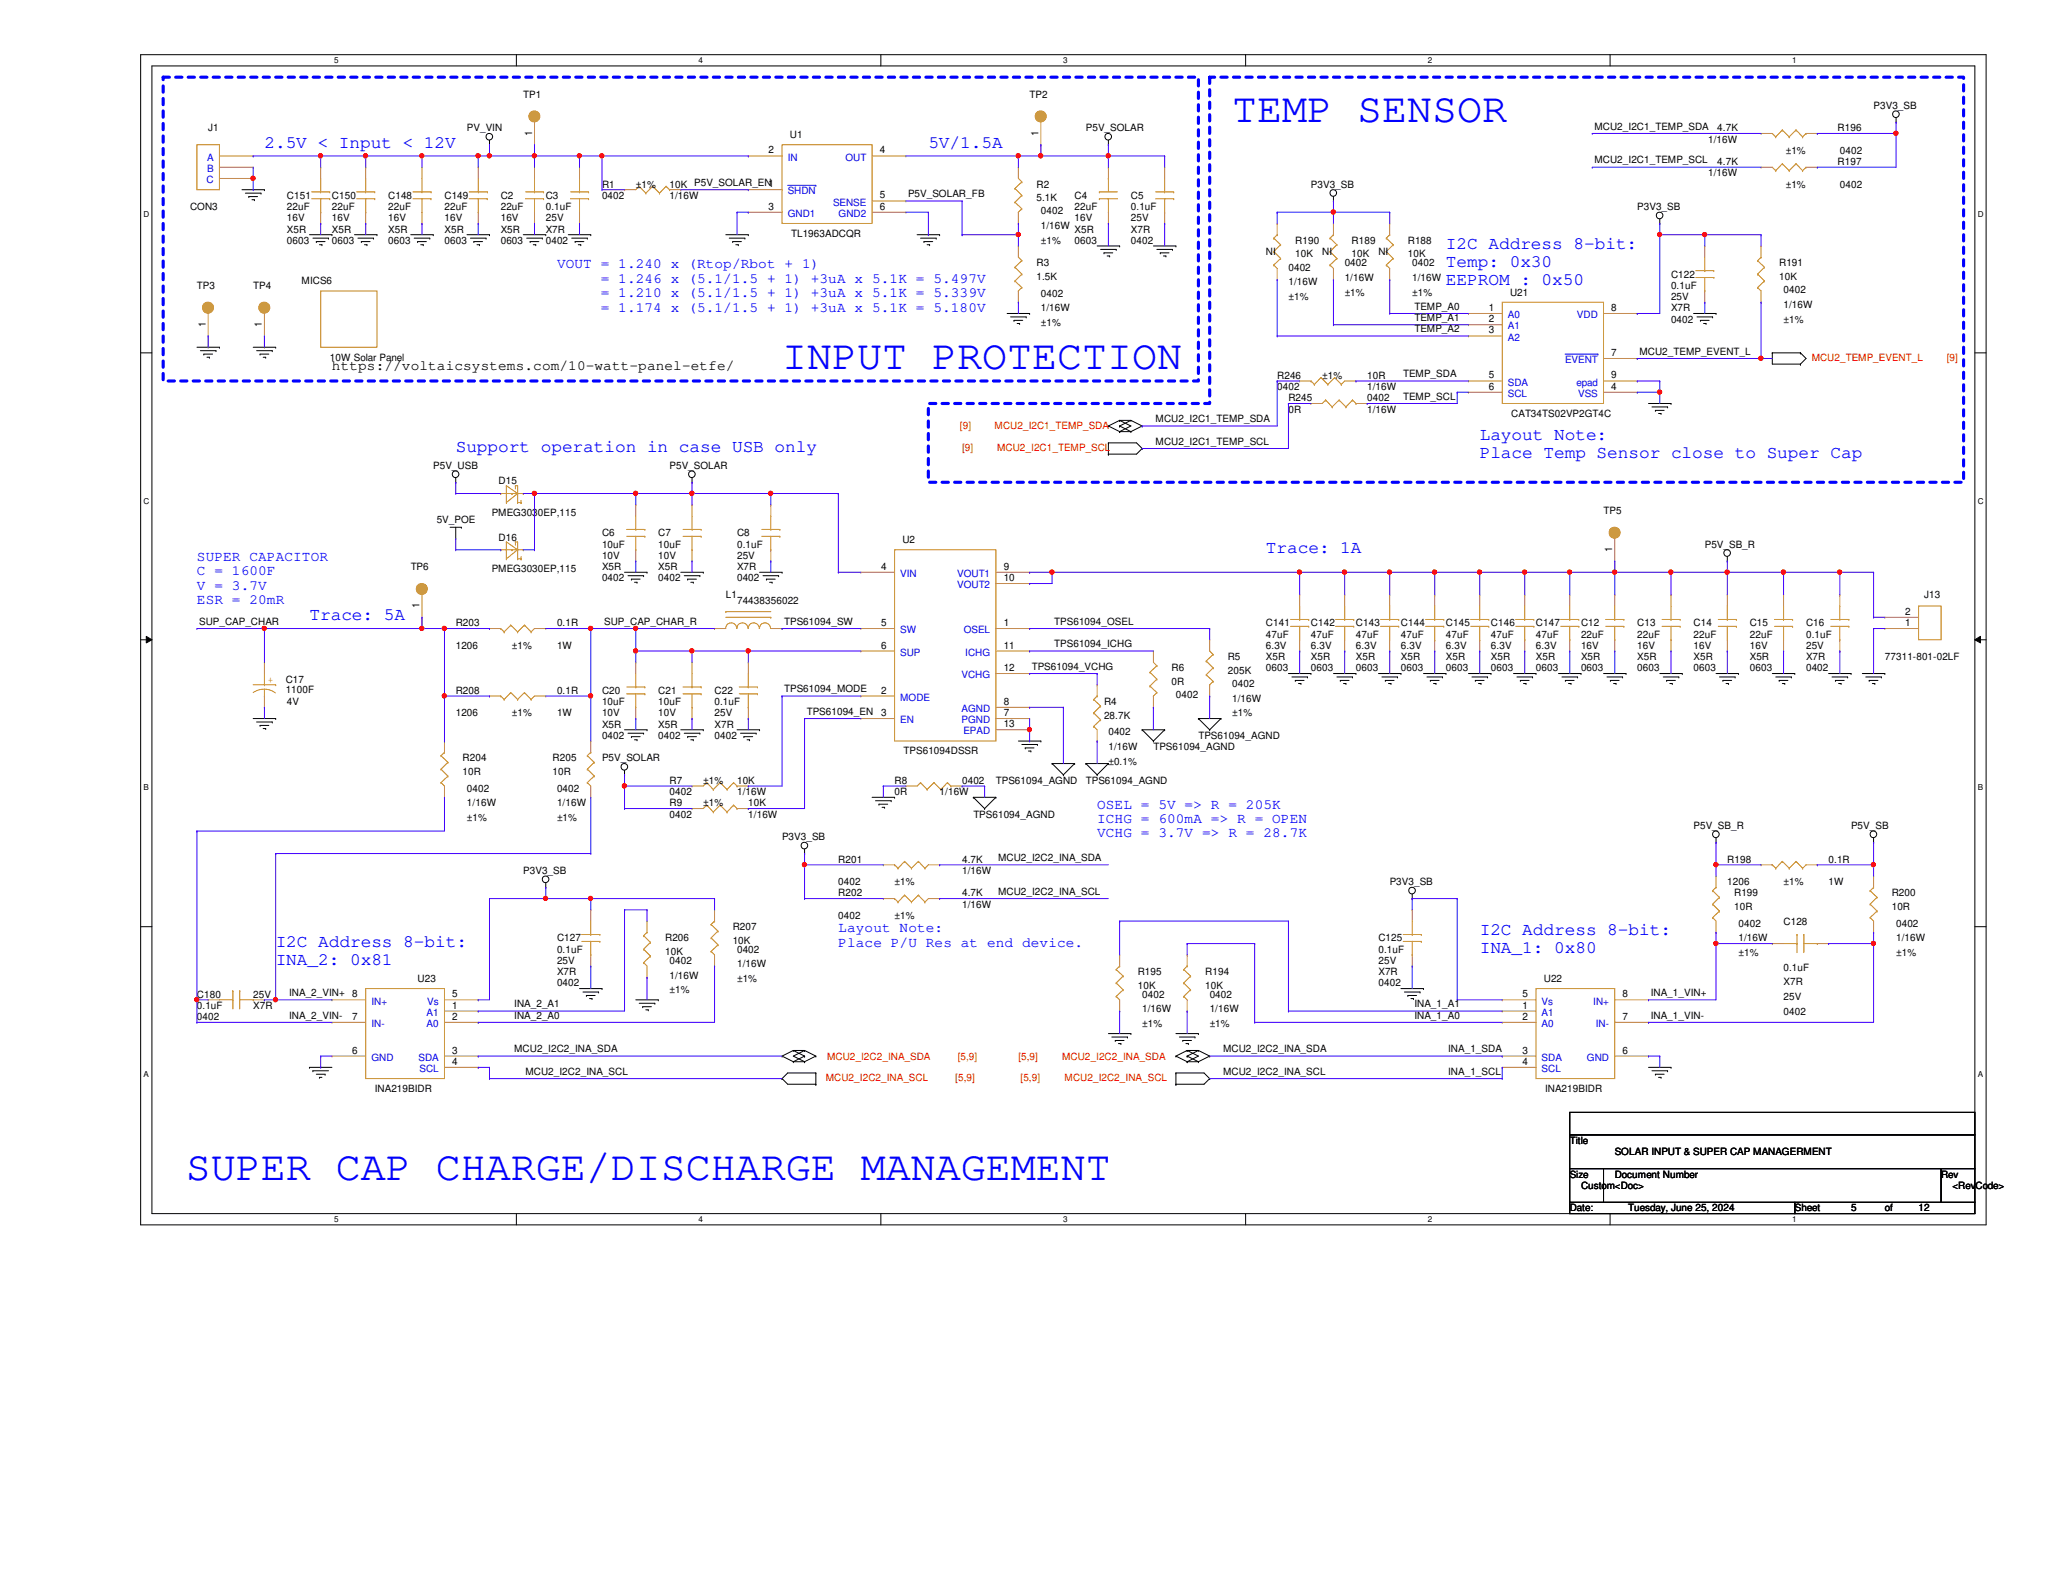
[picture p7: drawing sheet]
<svg xmlns="http://www.w3.org/2000/svg" width="279mm" height="216mm" viewBox="0 0 279 216" stroke-linecap="round" stroke-linejoin="round" font-family="sans-serif">
<defs><g id="words">
<g font-size="5.6" fill="#00f">
<text x="166.9" y="16.5">TEMP SENSOR</text>
<text x="105.9" y="50">INPUT PROTECTION</text>
<text x="25.1" y="159.8">SUPER CAP CHARGE/DISCHARGE MANAGEMENT</text>
</g>
<g font-size="2.4" fill="#00f">
<text x="35.8" y="20">2.5V &lt; Input &lt; 12V</text>
<text x="125.7" y="20">5V/1.5A</text>
<text x="195.8" y="33.7">I2C Address 8-bit:</text>
<text x="195.8" y="36.2">Temp: 0x30</text>
<text x="195.8" y="38.6">EEPROM : 0x50</text>
<text x="200.4" y="59.6">Layout Note:</text>
<text x="61.7" y="61.2">Support operation in case USB only</text>
<text x="200.4" y="62.1">Place Temp Sensor close to Super Cap</text>
<text x="171.5" y="74.9">Trace: 1A</text>
<text x="41.9" y="84">Trace: 5A</text>
<text x="37.3" y="128.2">I2C Address 8-bit:</text>
<text x="37.3" y="130.6">INA_2: 0x81</text>
<text x="200.4" y="126.7">I2C Address 8-bit:</text>
<text x="200.4" y="129.1">INA_1: 0x80</text>
</g>
<g font-size="1.9" fill="#00f">
<text x="75.4" y="36.4">VOUT = 1.240 x (Rtop/Rbot + 1)</text>
<text x="81.4" y="38.3">= 1.246 x (5.1/1.5 + 1) +3uA x 5.1K = 5.497V</text>
<text x="81.4" y="40.3">= 1.210 x (5.1/1.5 + 1) +3uA x 5.1K = 5.339V</text>
<text x="81.4" y="42.2">= 1.174 x (5.1/1.5 + 1) +3uA x 5.1K = 5.180V</text>
<text x="26.7" y="76">SUPER CAPACITOR</text>
<text x="26.7" y="77.9">C = 1600F</text>
<text x="26.7" y="79.9">V = 3.7V</text>
<text x="26.7" y="81.8">ESR = 20mR</text>
<text x="148.6" y="109.5">OSEL = 5V =&gt; R = 205K</text>
<text x="148.6" y="111.5">ICHG = 600mA =&gt; R = OPEN</text>
<text x="148.6" y="113.4">VCHG = 3.7V =&gt; R = 28.7K</text>
<text x="113.5" y="126.3">Layout Note:</text>
<text x="113.5" y="128.2">Place P/U Res at end device.</text>
</g>
<text font-size="1.9" x="45" y="50.1">https://voltaicsystems.com/10-watt-panel-etfe/</text>
<g font-size="1.4">
<text x="28.2" y="17.8">J1</text>
<text x="63.2" y="17.8">PV_VIN</text>
<text x="70.9" y="13.2">TP1</text>
<text x="139.4" y="13.2">TP2</text>
<text x="147.1" y="17.8">P5V_SOLAR</text>
<text x="215.9" y="17.6">MCU2_I2C1_TEMP_SDA</text>
<text x="232.6" y="17.8">4.7K</text>
<text x="248.9" y="17.8">R196</text>
<text x="253.7" y="14.7">P3V3_SB</text>
<text x="72.1" y="18.4" transform="rotate(-90 72.1 18.4)">1</text>
<text x="104.1" y="20.8">2</text>
<text x="107" y="18.7">U1</text>
<text x="119.2" y="20.8">4</text>
<text x="140.6" y="18.4" transform="rotate(-90 140.6 18.4)">1</text>
<text x="215.9" y="22.1">MCU2_I2C1_TEMP_SCL</text>
<text x="231.4" y="19.3">1/16W</text>
<text x="231.4" y="23.9">1/16W</text>
<text x="232.6" y="22.4">4.7K</text>
<text x="241.9" y="20.8">±1%</text>
<text x="248.9" y="22.4">R197</text>
<text x="249.2" y="20.8">0402</text>
<text x="25.7" y="28.4">CON3</text>
<text x="38.9" y="26.9">C151</text>
<text x="38.9" y="28.4">22uF</text>
<text x="38.9" y="30">16V</text>
<text x="45" y="26.9">C150</text>
<text x="45" y="28.4">22uF</text>
<text x="45" y="30">16V</text>
<text x="52.6" y="26.9">C148</text>
<text x="52.6" y="28.4">22uF</text>
<text x="52.6" y="30">16V</text>
<text x="60.2" y="26.9">C149</text>
<text x="60.2" y="28.4">22uF</text>
<text x="60.2" y="30">16V</text>
<text x="67.8" y="26.9">C2</text>
<text x="67.8" y="28.4">22uF</text>
<text x="67.8" y="30">16V</text>
<text x="73.9" y="26.9">C3</text>
<text x="73.9" y="28.4">0.1uF</text>
<text x="73.9" y="30">25V</text>
<text x="81.5" y="25.4">R1</text>
<text x="81.5" y="26.9">0402</text>
<text x="86.1" y="25.4">±1%</text>
<text x="90.7" y="25.4">10K P5V_SOLAR_EN1</text>
<text x="90.7" y="26.9">1/16W</text>
<text x="104.1" y="28.4">3</text>
<text x="119.2" y="26.9">5</text>
<text x="119.2" y="28.4">6</text>
<text x="123" y="26.7">P5V_SOLAR_FB</text>
<text x="140.4" y="25.4">R2</text>
<text x="140.4" y="27.2">5.1K</text>
<text x="141" y="29">0402</text>
<text x="145.5" y="26.9">C4</text>
<text x="145.5" y="28.4">22uF</text>
<text x="145.5" y="30">16V</text>
<text x="153.2" y="26.9">C5</text>
<text x="153.2" y="28.4">0.1uF</text>
<text x="153.2" y="30">25V</text>
<text x="177.5" y="25.4">P3V3_SB</text>
<text x="221.7" y="28.4">P3V3_SB</text>
<text x="241.9" y="25.4">±1%</text>
<text x="249.2" y="25.4">0402</text>
<text x="38.9" y="31.5">X5R</text>
<text x="38.9" y="33">0603</text>
<text x="45" y="31.5">X5R</text>
<text x="45" y="33">0603</text>
<text x="52.6" y="31.5">X5R</text>
<text x="52.6" y="33">0603</text>
<text x="60.2" y="31.5">X5R</text>
<text x="60.2" y="33">0603</text>
<text x="67.8" y="31.5">X5R</text>
<text x="67.8" y="33">0603</text>
<text x="73.9" y="31.5">X7R</text>
<text x="73.9" y="33">0402</text>
<text x="107.1" y="32.1">TL1963ADCQR</text>
<text x="141" y="31">1/16W</text>
<text x="141" y="33">±1%</text>
<text x="145.5" y="31.5">X5R</text>
<text x="145.5" y="33">0603</text>
<text x="153.2" y="31.5">X7R</text>
<text x="153.2" y="33">0402</text>
<text x="171.4" y="34.5">NI</text>
<text x="175.4" y="33">R190</text>
<text x="175.4" y="34.8">10K</text>
<text x="179.1" y="34.5">NI</text>
<text x="183" y="33">R189</text>
<text x="183" y="34.8">10K</text>
<text x="186.7" y="34.5">NI</text>
<text x="190.7" y="33">R188</text>
<text x="190.7" y="34.8">10K</text>
<text x="26.7" y="39.1">TP3</text>
<text x="34.3" y="39.1">TP4</text>
<text x="40.9" y="38.5">MICS6</text>
<text x="140.4" y="36.1">R3</text>
<text x="140.4" y="37.9">1.5K</text>
<text x="141" y="40.2">0402</text>
<text x="174.5" y="36.7">0402</text>
<text x="174.5" y="38.6">1/16W</text>
<text x="174.5" y="40.6">±1%</text>
<text x="182.1" y="36.1">0402</text>
<text x="182.1" y="38.1">1/16W</text>
<text x="182.1" y="40">±1%</text>
<text x="191.3" y="36.1">0402</text>
<text x="191.3" y="38.1">1/16W</text>
<text x="191.3" y="40">±1%</text>
<text x="191.6" y="42">TEMP_A0</text>
<text x="204.5" y="40">U21</text>
<text x="226.3" y="37.6">C122</text>
<text x="226.3" y="39.1">0.1uF</text>
<text x="226.3" y="40.6">25V</text>
<text x="241" y="36.1">R191</text>
<text x="241" y="37.9">10K</text>
<text x="241.6" y="39.7">0402</text>
<text x="241.6" y="41.7">1/16W</text>
<text x="27.9" y="44.3" transform="rotate(-90 27.9 44.3)">1</text>
<text x="35.5" y="44.3" transform="rotate(-90 35.5 44.3)">1</text>
<text x="141" y="42.2">1/16W</text>
<text x="141" y="44.2">±1%</text>
<text x="191.6" y="43.5">TEMP_A1</text>
<text x="191.6" y="45">TEMP_A2</text>
<text x="201.6" y="42.1">1</text>
<text x="201.6" y="43.6">2</text>
<text x="201.6" y="45.2">3</text>
<text x="218.2" y="42.1">8</text>
<text x="226.3" y="42.2">X7R</text>
<text x="226.3" y="43.7">0402</text>
<text x="241.6" y="43.7">±1%</text>
<text x="44.7" y="48.9">10W Solar Panel</text>
<text x="173" y="51.3">R246</text>
<text x="173" y="52.8">0402</text>
<text x="179.1" y="51.3">±1%</text>
<text x="185.2" y="51.3">10R</text>
<text x="185.2" y="52.8">1/16W</text>
<text x="190" y="51.1">TEMP_SDA</text>
<text x="201.6" y="51.3">5</text>
<text x="201.6" y="52.8">6</text>
<text x="218.2" y="52.8">4</text>
<text x="218.2" y="48.2">7</text>
<text x="218.2" y="51.3">9</text>
<text x="222" y="48">MCU2_TEMP_EVENT_L</text>
<text x="156.5" y="57.2">MCU2_I2C1_TEMP_SDA</text>
<text x="174.5" y="54.4">R245</text>
<text x="174.5" y="55.9">0R</text>
<text x="185.2" y="54.4">0402</text>
<text x="185.2" y="55.9">1/16W</text>
<text x="190" y="54.1">TEMP_SCL</text>
<text x="204.7" y="56.5">CAT34TS02VP2GT4C</text>
<text x="58.7" y="63.5">P5V_USB</text>
<text x="67.5" y="65.6">D15</text>
<text x="90.7" y="63.5">P5V_SOLAR</text>
<text x="156.5" y="60.2">MCU2_I2C1_TEMP_SCL</text>
<text x="59.1" y="70.8">5V_POE</text>
<text x="66.6" y="69.9">PMEG3030EP,115</text>
<text x="217.2" y="69.6">TP5</text>
<text x="55.6" y="77.2">TP6</text>
<text x="66.6" y="77.5">PMEG3030EP,115</text>
<text x="67.5" y="73.2">D16</text>
<text x="81.5" y="72.6">C6</text>
<text x="81.5" y="74.2">10uF</text>
<text x="81.5" y="75.7">10V</text>
<text x="81.5" y="77.2">X5R</text>
<text x="89.2" y="72.6">C7</text>
<text x="89.2" y="74.2">10uF</text>
<text x="89.2" y="75.7">10V</text>
<text x="89.2" y="77.2">X5R</text>
<text x="99.8" y="72.6">C8</text>
<text x="99.8" y="74.2">0.1uF</text>
<text x="99.8" y="77.2">X7R</text>
<text x="99.8" y="75.7">25V</text>
<text x="119.3" y="77.2">4</text>
<text x="122.2" y="73.6">U2</text>
<text x="135.9" y="77.2">9</text>
<text x="218.4" y="74.8" transform="rotate(-90 218.4 74.8)">1</text>
<text x="230.9" y="74.2">P5V_SB_R</text>
<text x="56.8" y="82.4" transform="rotate(-90 56.8 82.4)">1</text>
<text x="81.5" y="78.7">0402</text>
<text x="89.2" y="78.7">0402</text>
<text x="98.3" y="81">L1</text>
<text x="99.8" y="78.7">0402</text>
<text x="99.8" y="81.8">74438356022</text>
<text x="135.9" y="78.7">10</text>
<text x="258" y="83.3">2</text>
<text x="260.6" y="81">J13</text>
<text x="27" y="84.6">SUP_CAP_CHAR</text>
<text x="61.7" y="84.8">R203</text>
<text x="61.7" y="87.9">1206</text>
<text x="69.3" y="87.9">±1%</text>
<text x="75.4" y="87.9">1W</text>
<text x="75.4" y="84.8">0.1R</text>
<text x="81.8" y="84.6">SUP_CAP_CHAR_R</text>
<text x="106.2" y="84.6">TPS61094_SW</text>
<text x="119.3" y="84.8">5</text>
<text x="119.3" y="87.8">6</text>
<text x="135.9" y="84.8">1</text>
<text x="135.9" y="87.8">11</text>
<text x="142.8" y="84.6">TPS61094_OSEL</text>
<text x="142.8" y="87.7">TPS61094_ICHG</text>
<text x="166.3" y="89.4">R5</text>
<text x="171.4" y="84.8">C141</text>
<text x="171.4" y="86.4">47uF</text>
<text x="171.4" y="89.4">X5R</text>
<text x="171.4" y="87.9">6.3V</text>
<text x="177.5" y="84.8">C142</text>
<text x="177.5" y="86.4">47uF</text>
<text x="177.5" y="89.4">X5R</text>
<text x="177.5" y="87.9">6.3V</text>
<text x="183.6" y="84.8">C143</text>
<text x="183.6" y="86.4">47uF</text>
<text x="183.6" y="89.4">X5R</text>
<text x="183.6" y="87.9">6.3V</text>
<text x="189.7" y="84.8">C144</text>
<text x="189.7" y="86.4">47uF</text>
<text x="189.7" y="89.4">X5R</text>
<text x="189.7" y="87.9">6.3V</text>
<text x="195.8" y="84.8">C145</text>
<text x="195.8" y="86.4">47uF</text>
<text x="195.8" y="89.4">X5R</text>
<text x="195.8" y="87.9">6.3V</text>
<text x="201.9" y="84.8">C146</text>
<text x="201.9" y="86.4">47uF</text>
<text x="201.9" y="89.4">X5R</text>
<text x="201.9" y="87.9">6.3V</text>
<text x="208" y="84.8">C147</text>
<text x="208" y="86.4">47uF</text>
<text x="208" y="89.4">X5R</text>
<text x="208" y="87.9">6.3V</text>
<text x="214.1" y="84.8">C12</text>
<text x="214.1" y="86.4">22uF</text>
<text x="214.1" y="89.4">X5R</text>
<text x="214.1" y="87.9">16V</text>
<text x="221.7" y="84.8">C13</text>
<text x="221.7" y="86.4">22uF</text>
<text x="221.7" y="89.4">X5R</text>
<text x="221.7" y="87.9">16V</text>
<text x="229.4" y="84.8">C14</text>
<text x="229.4" y="86.4">22uF</text>
<text x="229.4" y="89.4">X5R</text>
<text x="229.4" y="87.9">16V</text>
<text x="237" y="84.8">C15</text>
<text x="237" y="86.4">22uF</text>
<text x="237" y="87.9">16V</text>
<text x="237" y="89.4">X5R</text>
<text x="244.6" y="84.8">C16</text>
<text x="244.6" y="86.4">0.1uF</text>
<text x="244.6" y="89.4">X7R</text>
<text x="244.6" y="87.9">25V</text>
<text x="255.3" y="89.4">77311-801-02LF</text>
<text x="258" y="84.8">1</text>
<text x="38.7" y="92.5">C17</text>
<text x="38.7" y="93.8">1100F</text>
<text x="38.9" y="95.5">4V</text>
<text x="61.7" y="94">R208</text>
<text x="75.4" y="94">0.1R</text>
<text x="81.5" y="94">C20</text>
<text x="81.5" y="95.5">10uF</text>
<text x="89.2" y="94">C21</text>
<text x="89.2" y="95.5">10uF</text>
<text x="96.8" y="94">C22</text>
<text x="96.8" y="95.5">0.1uF</text>
<text x="106.2" y="93.8">TPS61094_MODE</text>
<text x="119.3" y="93.9">2</text>
<text x="135.9" y="90.9">12</text>
<text x="135.9" y="95.5">8</text>
<text x="139.7" y="90.7">TPS61094_VCHG</text>
<text x="149.5" y="95.5">R4</text>
<text x="158.7" y="90.9">R6</text>
<text x="158.7" y="92.8">0R</text>
<text x="159.3" y="94.6">0402</text>
<text x="166.3" y="91.2">205K</text>
<text x="166.9" y="93">0402</text>
<text x="166.9" y="95">1/16W</text>
<text x="171.4" y="90.9">0603</text>
<text x="177.5" y="90.9">0603</text>
<text x="183.6" y="90.9">0603</text>
<text x="189.7" y="90.9">0603</text>
<text x="195.8" y="90.9">0603</text>
<text x="201.9" y="90.9">0603</text>
<text x="208" y="90.9">0603</text>
<text x="214.1" y="90.9">0603</text>
<text x="221.7" y="90.9">0603</text>
<text x="229.4" y="90.9">0603</text>
<text x="237" y="90.9">0603</text>
<text x="244.6" y="90.9">0402</text>
<text x="61.7" y="97">1206</text>
<text x="69.3" y="97">±1%</text>
<text x="75.4" y="97">1W</text>
<text x="81.5" y="97">10V</text>
<text x="81.5" y="98.6">X5R</text>
<text x="81.5" y="100.1">0402</text>
<text x="89.2" y="97">10V</text>
<text x="89.2" y="98.6">X5R</text>
<text x="89.2" y="100.1">0402</text>
<text x="96.8" y="98.6">X7R</text>
<text x="96.8" y="97">25V</text>
<text x="96.8" y="100.1">0402</text>
<text x="109.3" y="96.8">TPS61094_EN</text>
<text x="119.3" y="97">3</text>
<text x="135.9" y="97">7</text>
<text x="135.9" y="98.5">13</text>
<text x="149.5" y="97.3">28.7K</text>
<text x="150.1" y="99.6">0402</text>
<text x="150.1" y="101.6">1/16W</text>
<text x="156.2" y="101.6">TPS61094_AGND</text>
<text x="162.3" y="100.1">TPS61094_AGND</text>
<text x="166.9" y="97">±1%</text>
<text x="62.7" y="103.1">R204</text>
<text x="62.7" y="104.9">10R</text>
<text x="63.2" y="107.2">0402</text>
<text x="74.8" y="103.1">R205</text>
<text x="74.8" y="104.9">10R</text>
<text x="75.4" y="107.2">0402</text>
<text x="81.5" y="103.1">P5V_SOLAR</text>
<text x="90.7" y="106.2">R7</text>
<text x="90.7" y="107.7">0402</text>
<text x="95.3" y="106.2">±1%</text>
<text x="99.8" y="106.2">10K</text>
<text x="99.8" y="107.7">1/16W</text>
<text x="121.2" y="106.2">R8</text>
<text x="121.2" y="107.7">0R</text>
<text x="122.4" y="102.2">TPS61094DSSR</text>
<text x="127.3" y="107.7">1/16W</text>
<text x="130.3" y="106.2">0402</text>
<text x="134.9" y="106.2">TPS61094_AGND</text>
<text x="147.1" y="106.2">TPS61094_AGND</text>
<text x="150.1" y="103.6">±0.1%</text>
<text x="63.2" y="109.2">1/16W</text>
<text x="63.2" y="111.2">±1%</text>
<text x="75.4" y="109.2">1/16W</text>
<text x="75.4" y="111.2">±1%</text>
<text x="90.7" y="109.2">R9</text>
<text x="90.7" y="110.7">0402</text>
<text x="95.3" y="109.2">±1%</text>
<text x="101.3" y="109.2">10K</text>
<text x="101.3" y="110.7">1/16W</text>
<text x="105.9" y="113.8">P3V3_SB</text>
<text x="131.8" y="110.7">TPS61094_AGND</text>
<text x="229.4" y="112.3">P5V_SB_R</text>
<text x="250.7" y="112.3">P5V_SB</text>
<text x="70.9" y="118.4">P3V3_SB</text>
<text x="113.5" y="116.8">R201</text>
<text x="113.5" y="119.9">0402</text>
<text x="121.2" y="119.9">±1%</text>
<text x="130.3" y="118.4">1/16W</text>
<text x="130.3" y="116.8">4.7K</text>
<text x="135.2" y="116.6">MCU2_I2C2_INA_SDA</text>
<text x="188.2" y="119.9">P3V3_SB</text>
<text x="233.9" y="116.8">R198</text>
<text x="233.9" y="119.9">1206</text>
<text x="241.6" y="119.9">±1%</text>
<text x="247.7" y="116.8">0.1R</text>
<text x="247.7" y="119.9">1W</text>
<text x="99.2" y="126">R207</text>
<text x="113.5" y="121.4">R202</text>
<text x="113.5" y="124.5">0402</text>
<text x="121.2" y="124.5">±1%</text>
<text x="130.3" y="122.9">1/16W</text>
<text x="130.3" y="121.4">4.7K</text>
<text x="135.2" y="121.2">MCU2_I2C2_INA_SCL</text>
<text x="234.9" y="121.4">R199</text>
<text x="234.9" y="123.2">10R</text>
<text x="235.5" y="125.5">0402</text>
<text x="241.6" y="125.2">C128</text>
<text x="256.2" y="121.4">R200</text>
<text x="256.2" y="123.2">10R</text>
<text x="256.8" y="125.5">0402</text>
<text x="75.4" y="127.5">C127</text>
<text x="75.4" y="129">0.1uF</text>
<text x="75.4" y="130.6">25V</text>
<text x="90.1" y="127.5">R206</text>
<text x="90.1" y="129.3">10K</text>
<text x="90.7" y="130.6">0402</text>
<text x="99.2" y="127.8">10K</text>
<text x="99.8" y="129">0402</text>
<text x="99.8" y="131">1/16W</text>
<text x="186.7" y="127.5">C125</text>
<text x="186.7" y="129">0.1uF</text>
<text x="186.7" y="130.6">25V</text>
<text x="235.5" y="127.5">1/16W</text>
<text x="235.5" y="129.5">±1%</text>
<text x="241.6" y="131.5">0.1uF</text>
<text x="256.8" y="127.5">1/16W</text>
<text x="256.8" y="129.5">±1%</text>
<text x="26.7" y="135.1">C180</text>
<text x="26.7" y="136.7">0.1uF</text>
<text x="34.3" y="135.1">25V</text>
<text x="34.3" y="136.7">X7R</text>
<text x="39.2" y="138">INA_2_VIN-</text>
<text x="39.2" y="134.9">INA_2_VIN+</text>
<text x="47.7" y="135.1">8</text>
<text x="56.6" y="133">U23</text>
<text x="61.3" y="136.6">1</text>
<text x="61.3" y="135.1">5</text>
<text x="69.6" y="138">INA_2_A0</text>
<text x="69.6" y="136.4">INA_2_A1</text>
<text x="75.4" y="132.1">X7R</text>
<text x="75.4" y="133.6">0402</text>
<text x="90.7" y="132.5">1/16W</text>
<text x="90.7" y="134.5">±1%</text>
<text x="99.8" y="133">±1%</text>
<text x="154.1" y="132.1">R195</text>
<text x="154.1" y="133.9">10K</text>
<text x="154.7" y="135.1">0402</text>
<text x="154.7" y="137.1">1/16W</text>
<text x="163.2" y="132.1">R194</text>
<text x="163.2" y="133.9">10K</text>
<text x="163.8" y="135.1">0402</text>
<text x="163.8" y="137.1">1/16W</text>
<text x="186.7" y="132.1">X7R</text>
<text x="186.7" y="133.6">0402</text>
<text x="191.6" y="136.4">INA_1_A1</text>
<text x="191.6" y="138">INA_1_A0</text>
<text x="206.2" y="136.6">1</text>
<text x="206.2" y="135.1">5</text>
<text x="209.1" y="133">U22</text>
<text x="219.8" y="135.1">8</text>
<text x="223.6" y="134.9">INA_1_VIN+</text>
<text x="223.6" y="138">INA_1_VIN-</text>
<text x="241.6" y="133.4">X7R</text>
<text x="241.6" y="135.4">25V</text>
<text x="241.6" y="137.4">0402</text>
<text x="26.7" y="138.2">0402</text>
<text x="47.7" y="142.7">6</text>
<text x="47.7" y="138.1">7</text>
<text x="61.3" y="138.1">2</text>
<text x="61.3" y="142.7">3</text>
<text x="69.6" y="142.5">MCU2_I2C2_INA_SDA</text>
<text x="154.7" y="139.1">±1%</text>
<text x="163.8" y="139.1">±1%</text>
<text x="165.7" y="142.5">MCU2_I2C2_INA_SDA</text>
<text x="196.1" y="142.5">INA_1_SDA</text>
<text x="206.2" y="138.1">2</text>
<text x="206.2" y="142.7">3</text>
<text x="219.8" y="142.7">6</text>
<text x="219.8" y="138.1">7</text>
<text x="50.8" y="147.9">INA219BIDR</text>
<text x="61.3" y="144.2">4</text>
<text x="71.2" y="145.6">MCU2_I2C2_INA_SCL</text>
<text x="165.7" y="145.6">MCU2_I2C2_INA_SCL</text>
<text x="196.1" y="145.6">INA_1_SCL</text>
<text x="206.2" y="144.2">4</text>
<text x="209.3" y="147.9">INA219BIDR</text>
<text x="212.6" y="154.9">Title</text>
<text x="212.6" y="159.5">Size</text>
<text x="214.1" y="161">Custom&lt;Doc&gt;</text>
<text x="218.7" y="159.5">Document Number</text>
<text x="218.7" y="156.5">SOLAR INPUT &amp; SUPER CAP MANAGERMENT</text>
<text x="262.9" y="159.5">Rev</text>
<text x="264.4" y="161">&lt;RevCode&gt;</text>
<text x="212.6" y="164.1">Date:</text>
<text x="220.5" y="164.1">Tuesday, June 25, 2024</text>
<text x="243.1" y="164.1">Sheet</text>
<text x="250.7" y="164.1">5</text>
<text x="255.3" y="164.1">of</text>
<text x="259.8" y="164.1">12</text>
</g>
<g font-size="1.4" fill="#00c">
<text x="28.1" y="21.8">A</text>
<text x="28.1" y="23.3">B</text>
<text x="106.7" y="21.8">IN</text>
<text x="114.5" y="21.8">OUT</text>
<text x="28" y="24.8">C</text>
<text x="106.7" y="29.4">GND1</text>
<text x="106.7" y="26.3">SHDN</text>
<text x="112.8" y="27.9">SENSE</text>
<text x="113.6" y="29.4">GND2</text>
<text x="204.2" y="43.1">A0</text>
<text x="204.2" y="44.6">A1</text>
<text x="204.2" y="46.1">A2</text>
<text x="213.6" y="43.1">VDD</text>
<text x="204.2" y="52.2">SDA</text>
<text x="204.2" y="53.8">SCL</text>
<text x="212" y="49.2">EVENT</text>
<text x="213.5" y="52.2">epad</text>
<text x="213.7" y="53.8">VSS</text>
<text x="121.9" y="78.1">VIN</text>
<text x="129.6" y="78.1">VOUT1</text>
<text x="129.6" y="79.7">VOUT2</text>
<text x="121.9" y="85.8">SW</text>
<text x="121.9" y="88.8">SUP</text>
<text x="130.5" y="85.8">OSEL</text>
<text x="130.7" y="88.8">ICHG</text>
<text x="121.9" y="94.9">MODE</text>
<text x="130.2" y="91.9">VCHG</text>
<text x="121.9" y="98">EN</text>
<text x="130.2" y="96.4">AGND</text>
<text x="130.2" y="98">PGND</text>
<text x="130.5" y="99.5">EPAD</text>
<text x="50.3" y="136.1">IN+</text>
<text x="57.8" y="137.6">A1</text>
<text x="57.9" y="136.1">Vs</text>
<text x="208.8" y="137.6">A1</text>
<text x="208.8" y="136.1">Vs</text>
<text x="215.8" y="136.1">IN+</text>
<text x="50.3" y="143.7">GND</text>
<text x="50.3" y="139.1">IN-</text>
<text x="56.7" y="143.7">SDA</text>
<text x="57.8" y="139.1">A0</text>
<text x="208.8" y="139.1">A0</text>
<text x="208.8" y="143.7">SDA</text>
<text x="214.9" y="143.7">GND</text>
<text x="216.1" y="139.1">IN-</text>
<text x="56.8" y="145.2">SCL</text>
<text x="208.8" y="145.2">SCL</text>
</g>
<g font-size="1.4" fill="#f00">
<text x="245.4" y="48.9">MCU2_TEMP_EVENT_L</text>
<text x="263.7" y="48.9">[9]</text>
<text x="130" y="58.2">[9]</text>
<text x="134.7" y="58.2">MCU2_I2C1_TEMP_SDA</text>
<text x="130.3" y="61">[9]</text>
<text x="135" y="61">MCU2_I2C1_TEMP_SCL</text>
<text x="112" y="143.5">MCU2_I2C2_INA_SDA</text>
<text x="129.7" y="143.5">[5,9]</text>
<text x="137.9" y="143.5">[5,9]</text>
<text x="143.8" y="143.5">MCU2_I2C2_INA_SDA</text>
<text x="111.8" y="146.4">MCU2_I2C2_INA_SCL</text>
<text x="129.4" y="146.4">[5,9]</text>
<text x="138.2" y="146.4">[5,9]</text>
<text x="144.2" y="146.4">MCU2_I2C2_INA_SCL</text>
</g>
<text font-size="1.4" fill="#cc8006" x="36.3" y="92.5">+</text>
<g font-size="1.1">
<text x="45.3" y="8.6">5</text>
<text x="94.6" y="8.6">4</text>
<text x="144" y="8.6">3</text>
<text x="193.4" y="8.6">2</text>
<text x="242.7" y="8.6">1</text>
<text x="19.4" y="29.3">D</text>
<text x="267.8" y="29.3">D</text>
<text x="19.4" y="68.2">C</text>
<text x="267.8" y="68.2">C</text>
<text x="19.4" y="107.1">B</text>
<text x="267.8" y="107.1">B</text>
<text x="19.4" y="145.9">A</text>
<text x="267.8" y="145.9">A</text>
<text x="45.3" y="165.5">5</text>
<text x="94.6" y="165.5">4</text>
<text x="144" y="165.5">3</text>
<text x="193.4" y="165.5">2</text>
<text x="242.7" y="165.5">1</text>
</g>
</g></defs>
<path d="M19.1 7.4h249.9v158.5h-249.9zM20.6 8.9h246.9v155.5h-246.9z" fill="none" stroke="#000" stroke-width=".14"/>
<g fill="#fff">
<path d="M45.3 7.6h.5v1.2h-.5z"/>
<path d="M45.3 164.5h.5v1.2h-.5z"/>
</g>
<path d="M69.9 7.4v1.5M69.9 164.4v1.5" fill="none" stroke="#000" stroke-width=".14"/>
<g fill="#fff">
<path d="M94.6 7.6h.6v1.2h-.6z"/>
<path d="M94.6 164.5h.6v1.2h-.6z"/>
</g>
<path d="M119.3 7.4v1.5M119.3 164.4v1.5" fill="none" stroke="#000" stroke-width=".14"/>
<g fill="#fff">
<path d="M144 7.6h.6v1.2h-.6z"/>
<path d="M144 164.5h.6v1.2h-.6z"/>
</g>
<path d="M168.7 7.4v1.5M168.7 164.4v1.5" fill="none" stroke="#000" stroke-width=".14"/>
<g fill="#fff">
<path d="M193.4 7.6h.6v1.2h-.6z"/>
<path d="M193.4 164.5h.6v1.2h-.6z"/>
</g>
<path d="M218.1 7.4v1.5M218.1 164.4v1.5" fill="none" stroke="#000" stroke-width=".14"/>
<g fill="#fff">
<path d="M242.7 7.6h.6v1.2h-.6z"/>
<path d="M242.7 164.5h.6v1.2h-.6z"/>
<path d="M19.4 28.4h.8v1.1h-.8z"/>
<path d="M267.8 28.4h.8v1.1h-.8z"/>
<path d="M19.4 67.2h.8v1.2h-.8z"/>
<path d="M267.8 67.2h.8v1.2h-.8z"/>
</g>
<path d="M19.1 47.8h1.5M267.5 47.8h1.5" fill="none" stroke="#000" stroke-width=".14"/>
<g fill="#fff">
<path d="M19.4 106.1h.8v1.2h-.8z"/>
<path d="M267.8 106.1h.8v1.2h-.8z"/>
</g>
<path d="M19.1 86.7h1.5M19.8 86.2l.8 .5-.8 .4zM267.5 86.7l.7-.5v.9zM267.5 86.7h1.5" fill="none" stroke="#000" stroke-width=".14"/>
<path d="M19.8 86.2l.8 .5-.8 .4zM267.5 86.7l.7-.5v.9z" fill="#000"/>
<g fill="#fff">
<path d="M19.4 144.9h.8v1.2h-.8z"/>
<path d="M267.8 144.9h.8v1.2h-.8z"/>
</g>
<g fill="none" stroke="#000" stroke-width=".14">
<path d="M66.3 19.6h.1M66.3 19v.6M150.1 19.6h.1M150.1 19v.6M256.8 16.6h.1M256.8 16v.6M32.8 25.7h3M33.2 26.2h2.1M33.7 26.6h.1M33.7 26.6h1.2M34.1 27.1h.4M34.5 27.1h.1"/>
<path d="M35.3 26.2h.1M35.8 25.7h.1M41.9 31.8h3.1M42.4 32.3h2.1M42.8 32.7h.1M42.8 32.7h1.2M43.3 33.1h.3M43.6 33.1h.1M44.5 32.3h.1M45 31.8h.1M48 31.8h3.1M48.5 32.3h2.1"/>
<path d="M48.9 32.7h.1M48.9 32.7h1.2M49.4 33.1h.3M49.7 33.1h.1M50.6 32.3h.1M51.1 31.8h.1M55.6 31.8h3.1M56.1 32.3h2.1M56.6 32.7h.1M56.6 32.7h1.1M57 33.1h.3M57.3 33.1h.1"/>
<path d="M58.2 32.3h.1M58.7 31.8h.1M63.2 31.8h3.1M63.7 32.3h2.1M64.2 32.7h.1M64.2 32.7h1.2M64.6 33.1h.3M64.9 33.1h.1M65.8 32.3h.1M66.3 31.8h.1M70.9 31.8h3M71.3 32.3h2.1"/>
<path d="M71.8 32.7h.1M71.8 32.7h1.2M72.2 33.1h.4M72.6 33.1h.1M73.4 32.3h.1M73.9 31.8h.1M77 31.8h3M77.4 32.3h2.1M77.9 32.7h.1M77.9 32.7h1.2M78.3 33.1h.4M78.7 33.1h.1"/>
<path d="M79.5 32.3h.1M80 31.8h.1M98.3 31.8h3M98.8 32.3h2.1M99.2 32.7h.1M99.2 32.7h1.2M99.7 33.1h.3M100 33.1h.1M100.9 32.3h.1M101.3 31.8h.1M124.2 31.8h3.1M124.7 32.3h2.1"/>
<path d="M125.1 32.7h.1M125.1 32.7h1.2M125.6 33.1h.3M125.9 33.1h.1M126.8 32.3h.1M127.3 31.8h.1M148.6 33.3h3M149.1 33.8h2.1M149.5 34.2h.1M149.5 34.2h1.2M149.9 34.7h.4M150.3 34.7h.1"/>
<path d="M151.2 33.8h.1M151.6 33.3h.1M156.2 33.3h3.1M156.7 33.8h2.1M157.1 34.2h.1M157.1 34.2h1.2M157.6 34.7h.3M157.9 34.7h.1M158.8 33.8h.1M159.3 33.3h.1M180.6 27.2h.1M180.6 26.6v.6"/>
<path d="M224.8 30.3h.1M224.8 29.7v.6M26.7 47h3M27.1 47.5h2.2M27.6 48h.1M27.6 48h1.2M28 48.4h.4M28.4 48.4h.1M29.3 47.5h.1M29.7 47h.1M34.3 47h3M34.8 47.5h2.1"/>
<path d="M35.2 48h.1M35.2 48h1.2M35.6 48.4h.4M36 48.4h.1M36.9 47.5h.1M37.3 47h.1M136.4 42.5h3M136.9 42.9h2.1M137.3 43.4h.1M137.3 43.4h1.2M137.8 43.8h.3M138.1 43.8h.1"/>
<path d="M139 42.9h.1M139.4 42.5h.1M150.1 57.7h.1M150.1 60h.1M150.1 60v1.5M150.1 57.7l1.5 .8M150.1 60h3.8l.8 .7M151.6 56.9h.1M151.6 58.5h.1M151.6 57.7h.1M151.6 58.5h1.6M151.6 56.9h1.6"/>
<path d="M151.6 56.9l-1.5 .8M151.6 56.9l1.6 .8-1.6 .8M151.6 57.7l1.6 .8M153.2 58.5h.1M153.2 56.9h.1M153.2 56.9l1.5 .8M153.2 56.9l-1.6 .8M154.7 57.7h.1M154.7 57.7l-1.5 .8M223.3 54.7h3M223.7 55.1h2.1M224.2 55.6h.1"/>
<path d="M224.2 55.6h1.2M224.6 56h.4M225 56h.1M225.8 55.1h.1M226.3 54.7h.1M229.4 42.5h3M229.8 42.9h2.1M230.3 43.4h.1M230.3 43.4h1.2M230.7 43.8h.4M231.1 43.8h.1M231.9 42.9h.1"/>
<path d="M232.4 42.5h.1M240 47.8h.1M240 47.8h3.8M240 47.8v1.5h3.8M243.8 49.3h.1M243.8 47.8h.1M243.8 47.8l.8 .8-.8 .7M61 71.4h1.5M61.7 65.3h.1M61.7 72.9h.1M61.7 64.7v.6M61.7 71.4v1.5"/>
<path d="M62.5 71.4h.1M84.6 77.5h3M85 78h2.2M85.5 78.4h.1M85.5 78.4h1.2M85.9 78.9h.4M86.3 78.9h.1M87.2 78h.1M87.6 77.5h.1M92.2 77.5h3.1M92.7 78h2.1M93.1 78.4h.1"/>
<path d="M93.1 78.4h1.2M93.6 78.9h.3M93.7 65.3h.1M93.7 64.7v.6M93.9 78.9h.1M94.8 78h.1M95.3 77.5h.1M102.9 77.5h3M103.3 78h2.2M103.8 78.4h.1M103.8 78.4h1.2M104.2 78.9h.4"/>
<path d="M104.6 78.9h.1M105.5 78h.1M105.9 77.5h.1M150.1 61.5h.1M154.7 60.7h.1M154.7 60.7l-.8 .8h-3.8M233.9 76h.1M233.9 75.4v.6M34.3 97.3h3M34.8 97.8h2.1M35.2 98.3h.1M35.2 98.3h1.2"/>
<path d="M35.6 98.7h.4M36 98.7h.1M36.9 97.8h.1M37.3 97.3h.1M84.6 98.8h3M85 99.3h2.2M85.5 99.8h.1M85.5 99.8h1.2M87.2 99.3h.1M87.6 98.8h.1M92.2 98.8h3.1M92.7 99.3h2.1"/>
<path d="M93.1 99.8h.1M93.1 99.8h1.2M94.8 99.3h.1M95.3 98.8h.1M99.8 98.8h3.1M100.3 99.3h2.1M100.8 99.8h.1M100.8 99.8h1.1M102.4 99.3h.1M102.9 98.8h.1M154.7 98.8h.1M154.7 98.8h3"/>
<path d="M154.7 98.8l1.5 1.6M157.7 98.8h.1M157.7 98.8l-1.5 1.6M162.3 97.3h.1M162.3 97.3h3.1M162.3 97.3l1.5 1.5M163.8 98.8h.1M165.4 97.3h.1M165.4 97.3l-1.6 1.5M174.5 91.2h3M175 91.7h2.1M175.4 92.2h.1"/>
<path d="M175.4 92.2h1.2M175.9 92.6h.3M176.2 92.6h.1M177.1 91.7h.1M177.5 91.2h.1M180.6 91.2h3M181.1 91.7h2.1M181.5 92.2h.1M181.5 92.2h1.2M181.9 92.6h.4M182.3 92.6h.1M183.2 91.7h.1"/>
<path d="M183.6 91.2h.1M186.7 91.2h3M187.2 91.7h2.1M187.6 92.2h.1M187.6 92.2h1.2M188 92.6h.4M188.4 92.6h.1M189.3 91.7h.1M189.7 91.2h.1M192.8 91.2h3M193.3 91.7h2.1M193.7 92.2h.1"/>
<path d="M193.7 92.2h1.2M194.1 92.6h.4M194.5 92.6h.1M195.4 91.7h.1M195.8 91.2h.1M198.9 91.2h3M199.3 91.7h2.2M199.8 92.2h.1M199.8 92.2h1.2M200.2 92.6h.4M200.6 92.6h.1M201.5 91.7h.1"/>
<path d="M201.9 91.2h.1M205 91.2h3M205.4 91.7h2.2M205.9 92.2h.1M205.9 92.2h1.2M206.3 92.6h.4M206.7 92.6h.1M207.6 91.7h.1M208 91.2h.1M211.1 91.2h3M211.5 91.7h2.2M212 92.2h.1"/>
<path d="M212 92.2h1.2M212.4 92.6h.4M212.8 92.6h.1M213.7 91.7h.1M214.1 91.2h.1M217.2 91.2h3M217.6 91.7h2.2M218.1 92.2h.1M218.1 92.2h1.2M218.5 92.6h.4M218.9 92.6h.1M219.8 91.7h.1"/>
<path d="M220.2 91.2h.1M224.8 91.2h3M225.3 91.7h2.1M225.7 92.2h.1M225.7 92.2h1.2M226.1 92.6h.4M226.5 92.6h.1M227.4 91.7h.1M227.8 91.2h.1M232.4 91.2h3.1M232.9 91.7h2.1M233.3 92.2h.1"/>
<path d="M233.3 92.2h1.2M233.8 92.6h.3M234.1 92.6h.1M235 91.7h.1M235.5 91.2h.1M240 91.2h3.1M240.5 91.7h2.1M241 92.2h.1M241 92.2h1.1M241.4 92.6h.3M241.7 92.6h.1M242.6 91.7h.1"/>
<path d="M243.1 91.2h.1M247.7 91.2h3M248.1 91.7h2.1M248.6 92.2h.1M248.6 92.2h1.2M249 92.6h.3M249.3 92.6h.1M250.2 91.7h.1M250.7 91.2h.1M252.2 91.2h3.1M252.7 91.7h2.1M253.2 92.2h.1"/>
<path d="M253.2 92.2h1.1M253.6 92.6h.3M253.9 92.6h.1M254.8 91.7h.1M255.3 91.2h.1M73.9 119.6v.6M84.6 104.9h.1M84.6 104.4v.5M85.9 100.2h.4M86.3 100.2h.1M93.6 100.2h.3M93.9 100.2h.1"/>
<path d="M101.2 100.2h.3M101.5 100.2h.1M109 115.6h.1M109 115v.6M118.1 108h3.1M118.6 108.5h2.1M119 108.9h.1M119 108.9h1.2M119.5 109.3h.3M119.8 109.3h.1M120.7 108.5h.1M121.2 108h.1"/>
<path d="M131.8 108h.1M131.8 108h3.1M131.8 108l1.6 1.5M133.4 109.5h.1M134.9 108h.1M134.9 108l-1.5 1.5M137.9 100.4h3.1M138.4 100.8h2.1M138.9 101.3h.1M138.9 101.3h1.1M139.3 101.7h.3M139.6 101.7h.1"/>
<path d="M140.5 100.8h.1M141 100.4h.1M142.5 103.4h.1M142.5 103.4h3M142.5 103.4l1.5 1.5M144 104.9h.1M145.5 103.4h.1M145.5 103.4l-1.5 1.5M147.1 103.4h.1M147.1 103.4h3M147.1 103.4l1.5 1.5M148.6 104.9h.1"/>
<path d="M150.1 103.4h.1M150.1 103.4l-1.5 1.5M156.2 100.4h.1M232.4 114.1h.1M232.4 113.5v.6M253.7 114.1h.1M253.7 113.5v.6M19.1 125.5h1.5M73.9 120.2h.1M78.5 133.9h3M79 134.4h2.1M79.4 134.8h.1"/>
<path d="M79.4 134.8h1.2M79.8 135.3h.4M80.2 135.3h.1M81.1 134.4h.1M81.5 133.9h.1M86.1 135.4h3.1M86.6 135.9h2.1M87 136.4h.1M87 136.4h1.2M87.5 136.8h.3M87.8 136.8h.1M88.7 135.9h.1"/>
<path d="M89.2 135.4h.1M150.1 140h3.1M153.2 140h.1M159.3 140h3M162.3 140h.1M189.7 133.9h3.1M190.2 134.4h2.1M190.7 134.8h.1M190.7 134.8h1.2M191.1 135.3h.3M191.3 121.7h.1M191.3 121.1v.6"/>
<path d="M191.4 135.3h.1M192.3 134.4h.1M192.8 133.9h.1M267.5 125.5h1.5M41.9 144.6h.1M41.9 144.6h3.1M42.4 145h.1M42.4 145h2.1M42.8 145.5h1.2M43.3 145.9h.1M43.3 145.9h.3M44 145.5h.1"/>
<path d="M105.9 143h.1M105.9 146.1h.1M105.9 146.1l.8 .8h3.8M105.9 143l1.5 .8M107.4 143.8h.1M107.4 142.3h.1M107.4 143.8h1.6M107.4 142.3h1.6M107.4 142.3l-1.5 .7M107.4 142.3l1.6 .7M109 142.3h.1M109 143.8h.1"/>
<path d="M109 143h.1M109 142.3l1.5 .7M109 142.3l-1.6 .7 1.6 .8M109 143l-1.6 .8M110.5 143h.1M110.5 146.9h.1M110.5 145.3h.1M110.5 145.3h-3.8l-.8 .8M110.5 143l-1.5 .8M110.5 145.3v1.6M150.6 140.5h2.1M151 140.9h.1"/>
<path d="M151 140.9h1.2M151.5 141.4h.3M151.8 141.4h.1M152.7 140.5h.1M159.3 143h.1M159.3 146.9h.1M159.3 145.3h.1M159.3 143l1.5 .8M159.3 145.3h3.8l.7 .8M159.3 145.3v1.6M159.7 140.5h2.1M160.2 140.9h.1"/>
<path d="M160.2 140.9h1.2M160.6 141.4h.4M160.8 142.3h.1M160.8 143.8h.1M160.8 143h.1M160.8 143.8h1.5M160.8 142.3h1.5M160.8 142.3l-1.5 .7M160.8 142.3l1.5 .7-1.5 .8M160.8 143l1.5 .8M161 141.4h.1M161.8 140.5h.1"/>
<path d="M162.3 143.8h.1M162.3 142.3h.1M162.3 142.3l1.5 .7M162.3 142.3l-1.5 .7M163.8 143h.1M163.8 146.1h.1M163.8 143l-1.5 .8M163.8 146.1l-.7 .8h-3.8M212.6 150.7h54.9v3h-54.9zM212.6 153.7h54.9v4.6h-54.9zM212.6 158.3h4.6v4.6h-4.6zM217.2 158.3h45.7v4.6h-45.7z"/>
<path d="M223.3 144.6h3M223.7 145h2.1M224.2 145.5h.1M224.2 145.5h1.2M224.6 145.9h.4M225 145.9h.1M225.8 145h.1M226.3 144.6h.1M262.9 158.3h4.6v4.6h-4.6zM212.6 162.9h30.5v1.5h-30.5zM243.1 162.9h24.4v1.5h-24.4z"/>
<circle cx="66.3" cy="18.5" r=".45"/>
<circle cx="150.1" cy="18.5" r=".45"/>
<circle cx="256.8" cy="15.5" r=".45"/>
<circle cx="180.6" cy="26.1" r=".45"/>
<circle cx="224.8" cy="29.2" r=".45"/>
<circle cx="61.7" cy="64.2" r=".45"/>
<circle cx="93.7" cy="64.2" r=".45"/>
<circle cx="233.9" cy="74.9" r=".45"/>
<circle cx="73.9" cy="119.1" r=".45"/>
<circle cx="84.6" cy="103.9" r=".45"/>
<circle cx="108.9" cy="114.5" r=".45"/>
<circle cx="232.4" cy="113" r=".45"/>
<circle cx="253.7" cy="113" r=".45"/>
<circle cx="191.2" cy="120.6" r=".45"/>
</g>
<path d="M22.1 10.5h140.2v41.1h-140.2zM163.8 10.5h102.1v54.8h-140.2v-10.6h38.1z" fill="none" stroke="#00f" stroke-width=".42" stroke-dasharray=".8 .8"/>
<g fill="none" stroke="#cc8006" stroke-width=".14">
<path d="M34.3 92.8h3M35.8 94.3h.1M35.8 92.8h.1M35.8 93.3a2.42 2.42 0 0 1 1.5 .6M35.8 93.3a2.57 2.57 0 0 0-1.5 .5M35.8 91.2v1.6M35.8 93.3v1M37.3 92.8h.1M84.9 93h2.4M84.9 94h2.4M86.1 95.8h.1M86.1 93h.1"/>
<path d="M86.1 91.2v1.8M86.1 94v1.8M87.3 93h.1M87.3 94h.1M199.2 83.9h2.4M199.2 84.8h2.4M200.4 86.7h.1M200.4 83.9h.1M200.4 82.1v1.8M200.4 84.8v1.9M201.6 83.9h.1M201.6 84.8h.1"/>
<path d="M59.7 106h.1M59.7 104.2h.1M59.7 102.4h.1M59.7 106l.5 .5M59.7 104.2l1 .9M59.7 102.4l1 .9M60.2 101.9h.1M60.2 101.9l-.5 .5M60.7 105.1h.1M60.7 103.3h.1M60.7 105.1l-1 .9M60.7 103.3l-1 .9"/>
<path d="M95.7 109.1h.1M95.7 109.1l-.4 .4M95.7 109.1l.9 .9M96.6 110h.1M97.5 109.1h.1M97.5 109.1l-.9 .9M97.5 109.1l1 .9M98.5 110h.1M99.4 109.1h.1M99.4 109.1l-.9 .9M99.4 109.1l.4 .4M99.8 109.5h.1"/>
</g>
<g fill="none" stroke="#a84" stroke-width=".14">
<path d="M35.8 89.7h.1M35.8 95.8h.1M35.8 89.7v1.5M35.8 94.3v1.5M86.1 89.7h.1M86.1 97.3h.1M86.1 89.7v1.5M86.1 95.8v1.5M200.4 80.6h.1M200.4 88.2h.1M200.4 80.6v1.5M200.4 86.7v1.5"/>
<path d="M60.2 108h.1M60.2 100.4h.1M60.2 100.4v1.5M60.2 106.5v1.5M93.7 109.5h.1M93.7 109.5h1.6M99.8 109.5h1.5M101.3 109.5h.1"/>
</g>
<circle cx="28.2" cy="41.7" r=".75" fill="#cc8006"/>
<g fill="none" stroke="#cc8006" stroke-width=".14">
<path d="M240 18.1l.5 .4M240.5 18.5h.1M241.4 17.6h.1M241.4 17.6l-.9 .9M241.4 17.6l.9 .9M242.3 18.5h.1M243.2 17.6h.1M243.2 17.6l-.9 .9M243.2 17.6l.9 .9M244.1 18.5h.1M244.6 18.1h.1M244.6 18.1l-.5 .4"/>
<path d="M71.2 26h2.4M71.2 26.9h2.4M72.4 28.7h.1M72.4 26h.1M72.4 24.2v1.8M72.4 26.9v1.8M73.6 26h.1M73.6 26.9h.1M77.3 26h2.4M77.3 26.9h2.4M78.5 28.7h.1M78.5 26h.1"/>
<path d="M78.5 24.2v1.8M78.5 26.9v1.8M79.7 26h.1M79.7 26.9h.1M156.5 26h2.5M156.5 26.9h2.5M157.7 28.7h.1M157.7 26h.1M157.7 24.2v1.8M157.7 26.9v1.8M159 26h.1M159 26.9h.1"/>
<path d="M172.5 35.9h.1M172.5 34.1h.1M172.5 32.3h.1M172.5 35.9l.5 .5M172.5 34.1l.9 .9M172.5 32.3l.9 .8M173 31.8h.1M173 31.8l-.5 .5M173.4 35h.1M173.4 33.1h.1M173.4 35l-.9 .9M173.4 33.1l-.9 1"/>
<path d="M180.1 35.9h.1M180.1 34.1h.1M180.1 32.3h.1M180.1 35.9l.5 .5M180.1 34.1l1 .9M180.1 32.3l1 .8M180.6 31.8h.1M180.6 31.8l-.5 .5M181.1 35h.1M181.1 33.1h.1M181.1 35l-1 .9M181.1 33.1l-1 1"/>
<path d="M238 38.9h.1M238 37.1h.1M238 35.3h.1M238 38.9l.5 .5M238 37.1l1 1M238 35.3l1 .9M238.5 34.8h.1M238.5 34.8l-.5 .5M239 38.1h.1M239 36.2h.1M239 38.1l-1 .8M239 36.2l-1 .9"/>
<path d="M177.5 51.6h.1M177.5 51.6l.5 .5M178 52.1h.1M178.9 51.1h.1M178.9 51.1l.9 1M178.9 51.1l-.9 1M179.8 52.1h.1M180.8 51.1h.1M180.8 51.1l.9 1M180.8 51.1l-1 1M181.7 52.1h.1M182.1 51.6l-.4 .5"/>
<path d="M148.1 98.4h.1M148.1 96.6h.1M148.1 94.7h.1M148.1 98.4l.5 .4M148.1 96.6l1 .9M148.1 94.7l1 .9M148.6 94.3h.1M148.6 94.3l-.5 .4M149.1 97.5h.1M149.1 95.6h.1M149.1 97.5l-1 .9M149.1 95.6l-1 1"/>
<path d="M163.4 89.5h.1M163.4 91.4h.1M163.4 89.5l.9 1M163.4 91.4l.9 .9M163.8 92.8h.1M163.8 88.2l.5 .4M164.3 88.6h.1M164.3 90.5h.1M164.3 92.3h.1M164.3 88.6l-.9 .9M164.3 90.5l-.9 .9M164.3 92.3l-.5 .5"/>
<path d="M187 83.9h2.4M187 84.8h2.4M188.2 86.7h.1M188.2 83.9h.1M188.2 82.1v1.8M188.2 84.8v1.9M189.4 83.9h.1M189.4 84.8h.1M225.1 83.9h2.4M225.1 84.8h2.4M226.3 86.7h.1M226.3 83.9h.1"/>
<path d="M226.3 82.1v1.8M226.3 84.8v1.9M227.5 83.9h.1M227.5 84.8h.1M240.3 83.9h2.5M240.3 84.8h2.5M241.6 86.7h.1M241.6 83.9h.1M241.6 82.1v1.8M241.6 84.8v1.9M242.8 83.9h.1M242.8 84.8h.1"/>
<path d="M259.8 82.1h3.1v4.6h-3.1zM79.5 106h.1M79.5 104.2h.1M79.5 102.4h.1M79.5 106l.5 .5M79.5 104.2l1 .9M79.5 102.4l1 .9M80 101.9h.1M80 101.9l-.5 .5M80.5 105.1h.1M80.5 103.3h.1M80.5 105.1l-1 .9"/>
<path d="M80.5 103.3l-1 .9M87.2 130.4h.1M87.2 128.6h.1M87.2 126.7h.1M87.2 130.4l.4 .5M87.2 128.6l.9 .9M87.2 126.7l.9 .9M87.6 126.3h.1M87.6 126.3l-.4 .4M88.1 129.5h.1M88.1 127.6h.1M88.1 129.5l-.9 .9"/>
<path d="M88.1 127.6l-.9 1M160.3 135h.1M160.3 133.1h.1M160.3 131.3h.1M160.3 135l.5 .4M160.3 133.1l.9 1M160.3 131.3l.9 .9M160.8 130.9h.1M160.8 130.9l-.5 .4M161.2 134.1h.1M161.2 132.2h.1M161.2 134.1l-.9 .9"/>
<path d="M161.2 132.2l-.9 .9M208 133.9h10.7v12.2h-10.7zM231.9 124.3h.1M231.9 122.5h.1M231.9 120.6h.1M231.9 124.3l.5 .5M231.9 122.5l1 .9M231.9 120.6l1 .9M232.4 120.2h.1M232.4 120.2l-.5 .4M232.9 123.4h.1M232.9 121.5h.1"/>
<path d="M232.9 123.4l-1 .9M232.9 121.5l-1 1"/>
<circle cx="28.2" cy="41.7" r=".75"/>
</g>
<g fill="none" stroke="#a84" stroke-width=".14">
<path d="M238.5 18.1h.1M238.5 18.1h1.5M244.6 18.1h1.5M246.1 18.1h.1M72.4 22.6h.1M72.4 30.3h.1M72.4 22.6v1.6M72.4 28.7v1.6M78.5 22.6h.1M78.5 30.3h.1M78.5 22.6v1.6M78.5 28.7v1.6"/>
<path d="M157.7 22.6h.1M157.7 30.3h.1M157.7 22.6v1.6M157.7 28.7v1.6M173 37.9h.1M173 30.3h.1M173 30.3v1.5M173 36.4v1.5M180.6 37.9h.1M180.6 30.3h.1M180.6 30.3v1.5M180.6 36.4v1.5"/>
<path d="M238.5 33.3h.1M238.5 33.3v1.5M238.5 39.4v1.5M28.2 47h.1M28.2 42.5v4.5M176 51.6h.1M176 51.6h1.5M182.1 51.6h1.5M183.6 51.6h.1M238.5 40.9h.1M148.6 92.8h.1M148.6 92.8v1.5"/>
<path d="M148.6 98.8v1.6M163.8 86.7h.1M163.8 94.3h.1M163.8 86.7v1.5M163.8 92.8v1.5M188.2 80.6h.1M188.2 88.2h.1M188.2 80.6v1.5M188.2 86.7v1.5M226.3 80.6h.1M226.3 88.2h.1M226.3 80.6v1.5"/>
<path d="M226.3 86.7v1.5M241.6 80.6h.1M241.6 88.2h.1M241.6 80.6v1.5M241.6 86.7v1.5M255.3 85.1h.1M255.3 83.6h.1M255.3 85.1h4.5M255.3 83.6h4.5M80 108h.1M80 100.4h.1M80 100.4v1.5"/>
<path d="M80 106.5v1.5M148.6 100.4h.1M232.4 118.7h.1M232.4 118.7v1.5M87.6 132.4h.1M87.6 124.8h.1M87.6 124.8v1.5M87.6 130.9v1.5M160.8 136.9h.1M160.8 129.3h.1M160.8 129.3v1.6M160.8 135.4v1.5"/>
<path d="M203.5 136.9h.1M203.5 138.5h.1M203.5 135.4h.1M203.5 136.9h4.5M203.5 138.5h4.5M203.5 135.4h4.5M218.7 138.5h4.6M218.7 135.4h4.6M223.3 135.4h.1M223.3 138.5h.1M232.4 126.3h.1M232.4 124.8v1.5"/>
<path d="M203.5 143h.1M203.5 144.6h.1M203.5 143h4.5M203.5 144.6h4.5M218.7 143h4.6M223.3 143h.1"/>
</g>
<circle cx="218.7" cy="72.2" r=".75" fill="#cc8006"/>
<g fill="none" stroke="#cc8006" stroke-width=".14">
<path d="M43.4 39.4h7.7v7.6h-7.7zM48.3 26h2.5M48.3 26.9h2.5M49.5 28.7h.1M49.5 26h.1M49.5 24.2v1.8M49.5 26.9v1.8M50.8 26h.1M50.8 26.9h.1M84.9 71.7h2.4M84.9 72.6h2.4M86.1 74.5h.1"/>
<path d="M86.1 71.7h.1M86.1 69.9v1.8M86.1 72.6v1.9M87.3 71.7h.1M87.3 72.6h.1M92.5 93h2.5M92.5 94h2.5M93.7 95.8h.1M93.7 93h.1M93.7 91.2v1.8M93.7 94v1.8M95 93h.1"/>
<path d="M95 94h.1M205.3 83.9h2.4M205.3 84.8h2.4M206.5 86.7h.1M206.5 83.9h.1M206.5 82.1v1.8M206.5 84.8v1.9M207.7 83.9h.1M207.7 84.8h.1M124.7 106h.1M124.7 106l-.5 .5M124.7 106l.9 .9"/>
<path d="M125.6 106.9h.1M126.5 106h.1M126.5 106l-.9 .9M126.5 106l.9 .9M127.4 106.9h.1M128.3 106h.1M128.3 106l-.9 .9M128.3 106l.5 .5M128.8 106.5h.1"/>
<circle cx="218.7" cy="72.2" r=".75"/>
</g>
<g fill="none" stroke="#a84" stroke-width=".14">
<path d="M49.5 22.6h.1M49.5 30.3h.1M49.5 22.6v1.6M49.5 28.7v1.6M86.1 68.4h.1M86.1 76h.1M86.1 68.4v1.5M86.1 74.5v1.5M218.7 77.5h.1M218.7 72.9v4.6M93.7 89.7h.1M93.7 97.3h.1"/>
<path d="M93.7 89.7v1.5M93.7 95.8v1.5M206.5 80.6h.1M206.5 88.2h.1M206.5 80.6v1.5M206.5 86.7v1.5M122.7 106.5h.1M122.7 106.5h1.5M128.8 106.5h1.5M130.3 106.5h.1"/>
</g>
<circle cx="57.1" cy="79.8" r=".75" fill="#cc8006"/>
<g fill="none" stroke="#cc8006" stroke-width=".14">
<path d="M137.5 36.2h.1M137.5 38.1h.1M137.5 36.2l.9 .9M137.5 38.1l.9 .8M137.9 39.4h.1M137.9 34.8l.5 .5M138.4 35.3h.1M138.4 37.1h.1M138.4 38.9h.1M138.4 35.3l-.9 .9M138.4 37.1l-.9 1M138.4 38.9l-.5 .5"/>
<path d="M92.5 71.7h2.5M92.5 72.6h2.5M93.7 74.5h.1M93.7 71.7h.1M93.7 69.9v1.8M93.7 72.6v1.9M95 71.7h.1M95 72.6h.1M95.7 106h.1M95.7 106l-.4 .5M95.7 106l.9 .9M96.6 106.9h.1"/>
<path d="M97.5 106h.1M97.5 106l-.9 .9M97.5 106l1 .9M98.5 106.9h.1M99.4 106h.1M99.4 106l-.9 .9M99.4 106l.4 .5M99.8 106.5h.1M96.3 128.9h.1M96.3 127h.1M96.3 125.2h.1M96.3 128.9l.5 .4"/>
<path d="M96.3 127l.9 1M96.3 125.2l.9 .9M96.8 124.8h.1M96.8 124.8l-.5 .4M97.2 128h.1M97.2 126.1h.1M97.2 128l-.9 .9M97.2 126.1l-.9 .9"/>
<circle cx="57.1" cy="79.8" r=".75"/>
</g>
<g fill="none" stroke="#a84" stroke-width=".14">
<path d="M137.9 33.3h.1M137.9 33.3v1.5M137.9 39.4v1.5M137.9 40.9h.1M93.7 68.4h.1M93.7 76h.1M93.7 68.4v1.5M93.7 74.5v1.5M57.2 85.1h.1M57.2 80.6v4.5M93.7 106.5h.1M93.7 106.5h1.6"/>
<path d="M99.8 106.5h1.5M101.3 106.5h.1M96.8 130.9h.1M96.8 123.2h.1M96.8 123.2v1.6M96.8 129.3v1.6"/>
</g>
<circle cx="72.4" cy="15.8" r=".75" fill="#cc8006"/>
<g fill="none" stroke="#cc8006" stroke-width=".14">
<path d="M26.7 19.6h3v6.1h-3zM105.9 19.6h12.2v10.7h-12.2zM42.2 26.9h2.5M42.2 26h2.5M43.4 28.7h.1M43.4 26h.1M43.4 24.2v1.8M43.4 26.9v1.8M44.7 26h.1M44.7 26.9h.1M55.9 26.9h2.5M55.9 26h2.5"/>
<path d="M57.2 28.7h.1M57.2 26h.1M57.2 24.2v1.8M57.2 26.9v1.8M58.4 26h.1M58.4 26.9h.1M63.5 26.9h2.5M63.5 26h2.5M64.8 28.7h.1M64.8 26h.1M64.8 24.2v1.8M64.8 26.9v1.8"/>
<path d="M66 26h.1M66 26.9h.1M86.6 25.2h.1M86.6 25.2l-.5 .5M86.6 25.2l.9 1M87.5 26.2h.1M88.4 25.2h.1M88.4 25.2l-.9 1M88.4 25.2l.9 1M89.3 26.2h.1M90.2 25.2h.1M90.2 25.2l-.9 1"/>
<path d="M90.2 25.2l.5 .5M90.7 25.7h.1M137.5 25.5h.1M137.5 27.4h.1M137.5 25.5l.9 1M137.5 27.4l.9 .9M137.9 28.7h.1M137.9 24.2l.5 .4M138.4 24.6h.1M138.4 26.5h.1M138.4 28.3h.1M138.4 28.3l-.5 .4"/>
<path d="M138.4 26.5l-.9 .9M138.4 24.6l-.9 .9M148.9 26.9h.1M148.9 26h.1M148.9 26.9h2.4M148.9 26h2.4M150.1 24.2h.1M150.1 26.9h.1M150.1 24.2v1.8M150.1 26.9v1.8M187.7 35.9h.1M187.7 34.1h.1"/>
<path d="M187.7 32.3h.1M187.7 35.9l.5 .5M187.7 34.1l1 .9M187.7 32.3l1 .8M188.2 31.8h.1M188.2 31.8l-.5 .5M188.7 35h.1M188.7 33.1h.1M188.7 35l-1 .9M188.7 33.1l-1 1M240 22.6l.5 .5M240.5 23.1h.1"/>
<path d="M241.4 22.2h.1M241.4 22.2l-.9 .9M241.4 22.2l.9 .9M242.3 23.1h.1M243.2 22.2h.1M243.2 22.2l-.9 .9M243.2 22.2l.9 .9M244.1 23.1h.1M244.6 22.6h.1M244.6 22.6l-.5 .5M67.8 66.8h3.1M67.8 74.5h3.1"/>
<path d="M68.6 65.8h.1M68.6 68.1h.1M68.6 73.4h.1M68.6 75.7h.1M68.6 65.8l1.5 1M68.6 65.8v2.3M68.6 73.4v2.3M68.6 73.4l1.5 1.1M69.3 66.8h.1M69.3 74.5h.1M69.8 65.8h.1M69.8 66.1h.1"/>
<path d="M69.8 73.4h.1M69.8 73.7h.1M69.8 65.8h.3v2.3M69.8 73.4h.3v2.3M69.8 65.8v.3M69.8 73.4v.3M70.1 66.8h.1M70.1 68.1h.1M70.1 74.5h.1M70.1 75.7h.1M70.1 66.8l-1.5 1.3M70.1 68.1h.5"/>
<path d="M70.1 74.5l-1.5 1.2M70.1 75.7h.5M70.6 68.1h.1M70.6 75.7h.1M70.6 67.8v.3M70.6 75.4v.3M103.2 71.7h2.4M103.2 72.6h2.4M104.4 74.5h.1M104.4 71.7h.1M104.4 69.9v1.8M104.4 72.6v1.9"/>
<path d="M105.6 71.7h.1M105.6 72.6h.1M121.2 74.5h13.7v25.9h-13.7zM67.8 94.3h.1M67.8 85.1h.1M67.8 94.3l.5 .4M67.8 85.1l.5 .5M68.3 94.7h.1M68.3 85.6h.1M69.2 93.8h.1M69.2 84.7h.1M69.2 93.8l.9 .9"/>
<path d="M69.2 93.8l-.9 .9M69.2 84.7l.9 .9M69.2 84.7l-.9 .9M70.1 94.7h.1M70.1 85.6h.1M71 93.8h.1M71 84.7h.1M71 93.8l.9 .9M71 93.8l-.9 .9M71 84.7l.9 .9M71 84.7l-.9 .9M71.9 94.7h.1"/>
<path d="M71.9 85.6h.1M72.4 94.3l-.5 .4M72.4 85.1l-.5 .5M98.3 85.1a.74 .74 0 0 1 .7-.7 .74 .74 0 0 1 .8 .7M98.3 82.8h.1M98.3 82.8h6.1M98.3 83.6h6.1M99.8 85.1a.74 .74 0 0 1 .8-.7 .74 .74 0 0 1 .7 .7M100.1 93h2.5M100.1 94h2.5M101.3 95.8h.1M101.3 93h.1"/>
<path d="M101.3 85.1a.74 .74 0 0 1 .8-.7 .74 .74 0 0 1 .7 .7M101.3 91.2v1.8M101.3 94v1.8M102.6 93h.1M102.6 94h.1M102.9 85.1a.74 .74 0 0 1 .7-.7 .74 .74 0 0 1 .8 .7M104.4 83.6h.1M155.7 91.1h.1M155.7 92.9h.1M155.7 91.1l1 .9M155.7 92.9l1 .9M156.2 94.3h.1"/>
<path d="M156.2 89.7l.5 .5M156.7 90.2h.1M156.7 92h.1M156.7 93.8h.1M156.7 90.2l-1 .9M156.7 92l-1 .9M156.7 93.8l-.5 .5M174.8 83.9h2.4M174.8 84.8h2.4M176 86.7h.1M176 83.9h.1M176 82.1v1.8"/>
<path d="M176 84.8v1.9M177.2 83.9h.1M177.2 84.8h.1M193.1 83.9h2.4M193.1 84.8h2.4M194.3 86.7h.1M194.3 83.9h.1M194.3 82.1v1.8M194.3 84.8v1.9M195.5 83.9h.1M195.5 84.8h.1M211.4 83.9h2.4"/>
<path d="M211.4 84.8h2.4M212.6 86.7h.1M212.6 83.9h.1M212.6 82.1v1.8M212.6 84.8v1.9M213.8 83.9h.1M213.8 84.8h.1M217.5 83.9h2.4M217.5 84.8h2.4M218.7 86.7h.1M218.7 83.9h.1M218.7 82.1v1.8"/>
<path d="M218.7 84.8v1.9M219.9 83.9h.1M219.9 84.8h.1M232.7 83.9h2.5M232.7 84.8h2.5M233.9 86.7h.1M233.9 83.9h.1M233.9 82.1v1.8M233.9 84.8v1.9M235.2 83.9h.1M235.2 84.8h.1M247.9 83.9h2.5"/>
<path d="M247.9 84.8h2.5M249.2 86.7h.1M249.2 83.9h.1M249.2 82.1v1.8M249.2 84.8v1.9M250.4 83.9h.1M250.4 84.8h.1M121.2 117.1h.1M121.2 117.1l.4 .5M121.6 117.6h.1M122.5 116.7h.1M122.5 116.7l.9 .9"/>
<path d="M122.5 116.7l-.9 .9M123.4 117.6h.1M124.4 116.7h.1M124.4 116.7l.9 .9M124.4 116.7l-1 .9M125.3 117.6h.1M125.7 117.1l-.4 .5M240 117.1h.1M240 117.1l.5 .5M240.5 117.6h.1M241.4 116.7h.1M241.4 116.7l.9 .9"/>
<path d="M241.4 116.7l-.9 .9M242.3 117.6h.1M243.2 116.7h.1M243.2 116.7l.9 .9M243.2 116.7l-.9 .9M244.1 117.6h.1M244.6 117.1l-.5 .5M29.7 135.4h1.8M31.5 134.2h.1M31.5 135.4h.1M31.5 134.2v2.5M32.5 134.2h.1"/>
<path d="M32.5 135.4h1.8M32.5 134.2v2.5M34.3 135.4h.1M49.5 133.9h10.7v12.2h-10.7zM151.2 135h.1M151.2 133.1h.1M151.2 131.3h.1M151.2 135l.4 .4M151.2 133.1l.9 1M151.2 131.3l.9 .9M151.6 130.9h.1M151.6 130.9l-.4 .4"/>
<path d="M152.1 134.1h.1M152.1 132.2h.1M152.1 134.1l-.9 .9M152.1 132.2l-.9 .9M241.6 127.8h1.8M243.4 126.6h.1M243.4 127.8h.1M243.4 126.6v2.4M244.3 126.6h.1M244.3 127.8h1.8M244.3 126.6v2.4M246.1 127.8h.1"/>
<circle cx="72.4" cy="15.8" r=".75"/>
</g>
<g fill="none" stroke="#a84" stroke-width=".14">
<path d="M72.4 16.6v4.5M29.7 21.1h4.6M29.7 22.6h4.6M29.7 24.2h4.6M34.3 21.1h.1M34.3 22.6h.1M34.3 24.2h.1M43.4 22.6h.1M43.4 30.3h.1M43.4 22.6v1.6M43.4 28.7v1.6M57.2 22.6h.1"/>
<path d="M57.2 30.3h.1M57.2 22.6v1.6M57.2 28.7v1.6M64.8 22.6h.1M64.8 30.3h.1M64.8 22.6v1.6M64.8 28.7v1.6M72.4 21.1h.1M84.6 25.7h.1M84.6 25.7h1.5M90.7 25.7h1.5M92.2 25.7h.1"/>
<path d="M101.3 21.1h.1M101.3 28.7h.1M101.3 25.7h.1M101.3 21.1h4.6M101.3 25.7h4.6M101.3 28.7h4.6M118.1 21.1h4.6M118.1 27.2h4.6M118.1 28.7h4.6M122.7 21.1h.1M122.7 27.2h.1M122.7 28.7h.1"/>
<path d="M137.9 22.6h.1M137.9 30.3h.1M137.9 22.6v1.6M137.9 28.7v1.6M150.1 30.3h.1M150.1 22.6h.1M150.1 22.6v1.6M150.1 28.7v1.6M188.2 37.9h.1M188.2 30.3h.1M188.2 30.3v1.5M188.2 36.4v1.5"/>
<path d="M238.5 22.6h.1M238.5 22.6h1.5M244.6 22.6h1.5M246.1 22.6h.1M67.8 66.8h.1M67.8 74.5h.1M70.9 66.8h.1M70.9 74.5h.1M104.4 68.4h.1M104.4 76h.1M104.4 68.4v1.5M104.4 74.5v1.5"/>
<path d="M116.6 77.5h.1M116.6 77.5h4.6M134.9 77.5h4.5M134.9 79h4.5M139.4 77.5h.1M139.4 79h.1M66.3 94.3h.1M66.3 85.1h.1M66.3 94.3h1.5M66.3 85.1h1.5M72.4 94.3h1.5M72.4 85.1h1.5"/>
<path d="M73.9 94.3h.1M73.9 85.1h.1M96.8 85.1h.1M96.8 85.1h1.5M101.3 89.7h.1M101.3 97.3h.1M101.3 89.7v1.5M101.3 95.8v1.5M104.4 85.1h1.5M105.9 85.1h.1M116.6 85.1h.1M116.6 94.3h.1"/>
<path d="M116.6 97.3h.1M116.6 88.2h.1M116.6 94.3h4.6M116.6 85.1h4.6M116.6 97.3h4.6M116.6 88.2h4.6M134.9 85.1h4.5M134.9 97.3h4.5M134.9 88.2h4.5M134.9 91.2h4.5M134.9 95.8h4.5M134.9 98.8h4.5"/>
<path d="M139.4 85.1h.1M139.4 88.2h.1M139.4 91.2h.1M139.4 95.8h.1M139.4 97.3h.1M139.4 98.8h.1M156.2 88.2h.1M156.2 95.8h.1M156.2 88.2v1.5M156.2 94.3v1.5M176 80.6h.1M176 88.2h.1"/>
<path d="M176 80.6v1.5M176 86.7v1.5M194.3 80.6h.1M194.3 88.2h.1M194.3 80.6v1.5M194.3 86.7v1.5M212.6 80.6h.1M212.6 88.2h.1M212.6 80.6v1.5M212.6 86.7v1.5M218.7 80.6h.1M218.7 88.2h.1"/>
<path d="M218.7 80.6v1.5M218.7 86.7v1.5M233.9 80.6h.1M233.9 88.2h.1M233.9 80.6v1.5M233.9 86.7v1.5M249.2 80.6h.1M249.2 88.2h.1M249.2 80.6v1.5M249.2 86.7v1.5M119.6 117.1h.1M119.6 117.1h1.6"/>
<path d="M125.7 117.1h1.6M127.3 117.1h.1M238.5 117.1h.1M238.5 117.1h1.5M244.6 117.1h1.5M246.1 117.1h.1M28.2 135.4h.1M28.2 135.4h1.5M34.3 135.4h1.5M35.8 135.4h.1M45 135.4h.1M45 138.5h.1"/>
<path d="M45 135.4h4.5M45 138.5h4.5M60.2 135.4h4.6M60.2 136.9h4.6M60.2 138.5h4.6M64.8 136.9h.1M64.8 138.5h.1M64.8 135.4h.1M151.6 136.9h.1M151.6 129.3h.1M151.6 129.3v1.6M151.6 135.4v1.5"/>
<path d="M240 127.8h.1M240 127.8h1.6M246.1 127.8h1.6M247.7 127.8h.1M45 143h.1M45 143h4.5M60.2 143h4.6M60.2 144.6h4.6M64.8 143h.1M64.8 144.6h.1"/>
</g>
<path d="M106.7 25.1h3.8M110.5 25.1h.1" fill="none" stroke="#00c" stroke-width=".14"/>
<circle cx="35.8" cy="41.7" r=".75" fill="#cc8006"/>
<g fill="none" stroke="#cc8006" stroke-width=".14">
<path d="M229.7 36.7h2.4M229.7 37.6h2.4M230.9 39.4h.1M230.9 36.7h.1M230.9 34.8v1.9M230.9 37.6v1.8M232.1 36.7h.1M232.1 37.6h.1M180.9 83.9h2.4M180.9 84.8h2.4M182.1 86.7h.1M182.1 83.9h.1"/>
<path d="M182.1 82.1v1.8M182.1 84.8v1.9M183.3 83.9h.1M183.3 84.8h.1M121.2 121.7h.1M121.2 121.7l.4 .5M121.6 122.2h.1M122.5 121.2h.1M122.5 121.2l.9 1M122.5 121.2l-.9 1M123.4 122.2h.1M124.4 121.2h.1"/>
<path d="M124.4 121.2l.9 1M124.4 121.2l-1 1M125.3 122.2h.1M125.7 121.7l-.4 .5M190 126.6h2.5M190 127.5h2.5M191.3 129.3h.1M191.3 126.6h.1M191.3 124.8v1.8M191.3 127.5v1.8M192.5 126.6h.1M192.5 127.5h.1"/>
<circle cx="35.8" cy="41.7" r=".75"/>
</g>
<g fill="none" stroke="#a84" stroke-width=".14">
<path d="M230.9 33.3h.1M230.9 33.3v1.5M230.9 39.4v1.5M35.8 47h.1M35.8 42.5v4.5M230.9 40.9h.1M182.1 80.6h.1M182.1 88.2h.1M182.1 80.6v1.5M182.1 86.7v1.5M119.6 121.7h.1M119.6 121.7h1.6"/>
<path d="M125.7 121.7h1.6M127.3 121.7h.1M191.3 123.2h.1M191.3 130.9h.1M191.3 123.2v1.6M191.3 129.3v1.6"/>
</g>
<circle cx="140.9" cy="15.8" r=".75" fill="#cc8006"/>
<g fill="none" stroke="#cc8006" stroke-width=".14">
<path d="M179.5 54.2h.1M179.5 54.2l-.4 .5M179.5 54.2l.9 .9M180.4 55.1h.1M181.4 54.2h.1M181.4 54.2l-1 .9M181.4 54.2l.9 .9M182.3 55.1h.1M183.2 54.2h.1M183.2 54.2l-.9 .9M183.2 54.2l.4 .5M183.6 54.7h.1"/>
<path d="M203.5 40.9h13.7v13.8h-13.7zM78.8 126.6h2.4M78.8 127.5h2.4M80 129.3h.1M80 126.6h.1M80 124.8v1.8M80 127.5v1.8M81.2 126.6h.1M81.2 127.5h.1M253.3 124.3h.1M253.3 122.5h.1M253.3 120.6h.1"/>
<path d="M253.3 124.3l.4 .5M253.3 122.5l.9 .9M253.3 120.6l.9 .9M253.7 120.2h.1M253.7 120.2l-.4 .4M254.2 123.4h.1M254.2 121.5h.1M254.2 123.4l-.9 .9M254.2 121.5l-.9 1"/>
<circle cx="140.9" cy="15.8" r=".75"/>
</g>
<g fill="none" stroke="#a84" stroke-width=".14">
<path d="M141 16.6v4.5M141 21.1h.1M177.5 54.7h.1M177.5 54.7h1.6M183.6 54.7h1.6M185.2 54.7h.1M198.9 42.5h.1M198.9 44h.1M198.9 45.5h.1M198.9 51.6h.1M198.9 53.1h.1M198.9 42.5h4.6"/>
<path d="M198.9 44h4.6M198.9 45.5h4.6M198.9 51.6h4.6M198.9 53.1h4.6M217.2 42.5h4.5M217.2 51.6h4.5M217.2 53.1h4.5M217.2 48.6h4.5M221.7 53.1h.1M221.7 42.5h.1M221.7 48.6h.1M221.7 51.6h.1"/>
<path d="M253.7 118.7h.1M253.7 118.7v1.5M80 123.2h.1M80 130.9h.1M80 123.2v1.6M80 129.3v1.6M253.7 126.3h.1M253.7 124.8v1.5"/>
</g>
<path d="M212 48h4.4M216.4 48h.1" fill="none" stroke="#00c" stroke-width=".14"/>
<path d="M34.3 21.1h.1M34.3 21.1h9.1" fill="none" stroke="#4200ff" stroke-width=".14"/>
<circle cx="43.4" cy="21.1" r=".29" fill="#f00"/>
<circle cx="43.4" cy="21.1" r=".29" fill="none" stroke="#f00" stroke-width=".14"/>
<path d="M72.4 21.1h.1M72.4 30.3h.1M72.4 21.1v1.5M72.4 30.3v1.5M72.4 21.1h9.1M78.5 21.1h.1M78.5 21.1v1.5M81.5 21.1h.1" fill="none" stroke="#4200ff" stroke-width=".14"/>
<circle cx="78.5" cy="21.1" r=".29" fill="#f00"/>
<circle cx="78.5" cy="21.1" r=".29" fill="none" stroke="#f00" stroke-width=".14"/>
<path d="M78.5 30.3h.1M78.5 30.3v1.5M137.9 21.1h.1M137.9 30.3h.1M137.9 21.1v1.5M137.9 30.3v1.5" fill="none" stroke="#4200ff" stroke-width=".14"/>
<circle cx="137.9" cy="31.8" r=".29" fill="#f00"/>
<circle cx="137.9" cy="31.8" r=".29" fill="none" stroke="#f00" stroke-width=".14"/>
<g fill="none" stroke="#4200ff" stroke-width=".14">
<path d="M34.3 24.2h.1M34.3 22.6v1.6M130.3 31.8h.1M130.3 31.8h7.6M130.3 27.2v4.6M137.9 31.8h.1M137.9 21.1h.1M137.9 31.8v1.5M137.9 21.1h3.1M150.1 21.1h.1M150.1 30.3h.1M150.1 21.1v1.5"/>
<path d="M150.1 30.3v3M157.7 21.1h.1M157.7 30.3h.1M157.7 21.1v1.5M157.7 30.3v3M137.9 40.9h.1M137.9 40.9v1.6"/>
</g>
<circle cx="34.3" cy="24.1" r=".29" fill="#f00"/>
<circle cx="34.3" cy="24.1" r=".29" fill="none" stroke="#f00" stroke-width=".14"/>
<path d="M150.1 19.6h.1M150.1 19.6v1.5M93.7 66.8h.1M93.7 66.8v1.6M113.5 66.8h.1M113.5 77.5h.1M113.5 66.8v10.7M113.5 77.5h3.1" fill="none" stroke="#4200ff" stroke-width=".14"/>
<circle cx="93.7" cy="66.8" r=".29" fill="#f00"/>
<circle cx="93.7" cy="66.8" r=".29" fill="none" stroke="#f00" stroke-width=".14"/>
<path d="M66.3 19.6h.1M66.3 19.6v1.5M93.7 66.8h.1M93.7 76h.1M93.7 65.3h.1M93.7 66.8h10.7M93.7 65.3v1.5M93.7 76v1.5M35.8 85.1h21.4M57.2 85.1h.1M105.9 85.1h.1M105.9 85.1h10.7" fill="none" stroke="#4200ff" stroke-width=".14"/>
<circle cx="57.1" cy="85.1" r=".29" fill="#f00"/>
<circle cx="57.1" cy="85.1" r=".29" fill="none" stroke="#f00" stroke-width=".14"/>
<path d="M35.8 85.1h.1M35.8 85.1v4.6" fill="none" stroke="#4200ff" stroke-width=".14"/>
<circle cx="35.8" cy="85.1" r=".29" fill="#f00"/>
<circle cx="35.8" cy="85.1" r=".29" fill="none" stroke="#f00" stroke-width=".14"/>
<path d="M35.8 95.8h.1M35.8 95.8v1.5M86.1 85.1h.1M86.1 85.1v3.1" fill="none" stroke="#4200ff" stroke-width=".14"/>
<circle cx="86.1" cy="88.2" r=".29" fill="#f00"/>
<circle cx="86.1" cy="88.2" r=".29" fill="none" stroke="#f00" stroke-width=".14"/>
<circle cx="86.1" cy="85.1" r=".29" fill="#f00"/>
<circle cx="86.1" cy="85.1" r=".29" fill="none" stroke="#f00" stroke-width=".14"/>
<path d="M86.1 85.1h.1M86.1 88.2h.1M86.1 85.1h10.7M86.1 88.2v1.5M86.1 88.2h15.2M93.7 88.2h.1M93.7 88.2v1.5" fill="none" stroke="#4200ff" stroke-width=".14"/>
<circle cx="93.7" cy="88.2" r=".29" fill="#f00"/>
<circle cx="93.7" cy="88.2" r=".29" fill="none" stroke="#f00" stroke-width=".14"/>
<path d="M101.3 88.2h.1M101.3 88.2v1.5M101.3 88.2h15.3" fill="none" stroke="#4200ff" stroke-width=".14"/>
<circle cx="101.3" cy="88.2" r=".29" fill="#f00"/>
<circle cx="101.3" cy="88.2" r=".29" fill="none" stroke="#f00" stroke-width=".14"/>
<g fill="none" stroke="#4200ff" stroke-width=".14">
<path d="M139.4 77.5h.1M139.4 77.5h3.1M182.1 77.5h.1M182.1 77.5h6.1M218.7 77.5h.1M218.7 77.5h7.6M218.7 77.5v3.1M233.9 77.5h.1M233.9 77.5v3.1M86.1 97.3h.1M86.1 97.3v1.5M93.7 97.3h.1"/>
<path d="M93.7 97.3v1.5M101.3 97.3h.1M101.3 97.3v1.5"/>
</g>
<circle cx="226.3" cy="77.5" r=".29" fill="#f00"/>
<circle cx="226.3" cy="77.5" r=".29" fill="none" stroke="#f00" stroke-width=".14"/>
<circle cx="218.7" cy="77.5" r=".29" fill="#f00"/>
<circle cx="218.7" cy="77.5" r=".29" fill="none" stroke="#f00" stroke-width=".14"/>
<g fill="none" stroke="#4200ff" stroke-width=".14">
<path d="M139.4 79h.1M142.5 77.5h.1M142.5 77.5h33.5M142.5 77.5v1.5h-3.1M176 77.5h.1M226.3 77.5h.1M226.3 77.5v3.1M226.3 77.5h7.6M218.7 88.2h.1M218.7 88.2v3M226.3 88.2h.1M226.3 88.2v3"/>
<path d="M233.9 88.2h.1M233.9 88.2v3"/>
</g>
<circle cx="142.5" cy="77.5" r=".29" fill="#f00"/>
<circle cx="142.5" cy="77.5" r=".29" fill="none" stroke="#f00" stroke-width=".14"/>
<circle cx="176" cy="77.5" r=".29" fill="#f00"/>
<circle cx="176" cy="77.5" r=".29" fill="none" stroke="#f00" stroke-width=".14"/>
<path d="M233.9 77.5h.1M233.9 77.5h7.7" fill="none" stroke="#4200ff" stroke-width=".14"/>
<circle cx="241.5" cy="77.5" r=".29" fill="#f00"/>
<circle cx="241.5" cy="77.5" r=".29" fill="none" stroke="#f00" stroke-width=".14"/>
<circle cx="233.9" cy="77.5" r=".29" fill="#f00"/>
<circle cx="233.9" cy="77.5" r=".29" fill="none" stroke="#f00" stroke-width=".14"/>
<path d="M241.6 77.5h.1M241.6 77.5v3.1M241.6 77.5h7.6M249.2 77.5h.1M249.2 77.5v3.1" fill="none" stroke="#4200ff" stroke-width=".14"/>
<circle cx="249.1" cy="77.5" r=".29" fill="#f00"/>
<circle cx="249.1" cy="77.5" r=".29" fill="none" stroke="#f00" stroke-width=".14"/>
<path d="M104.4 66.8h.1M104.4 66.8v1.6M241.6 88.2h.1M241.6 88.2v3M249.2 88.2h.1M249.2 88.2v3" fill="none" stroke="#4200ff" stroke-width=".14"/>
<circle cx="104.4" cy="66.8" r=".29" fill="#f00"/>
<circle cx="104.4" cy="66.8" r=".29" fill="none" stroke="#f00" stroke-width=".14"/>
<g fill="none" stroke="#4200ff" stroke-width=".14">
<path d="M86.1 66.8h.1M86.1 76h.1M86.1 66.8h7.6M86.1 66.8v1.6M86.1 76v1.5M104.4 66.8h.1M104.4 76h.1M104.4 66.8h9.1M104.4 76v1.5M233.9 76h.1M233.9 76v1.5M139.4 85.1h.1"/>
<path d="M139.4 88.2h.1M139.4 91.2h.1M139.4 98.8h.1M139.4 85.1h24.4M139.4 88.2h16.8M139.4 91.2h9.2M139.4 97.3v1.5M156.2 95.8h.1M156.2 95.8v3M163.8 85.1h.1M163.8 94.3h.1M163.8 85.1v1.6"/>
<path d="M163.8 94.3v3"/>
</g>
<circle cx="139.4" cy="98.8" r=".29" fill="#f00"/>
<circle cx="139.4" cy="98.8" r=".29" fill="none" stroke="#f00" stroke-width=".14"/>
<g fill="none" stroke="#4200ff" stroke-width=".14">
<path d="M105.9 94.3h.1M105.9 94.3v12.2h-4.6M105.9 94.3h10.7M109 97.3h.1M109 97.3h7.6M109 97.3v12.2h-7.7M176 88.2h.1M176 88.2v3M182.1 88.2h.1M182.1 88.2v3M194.3 88.2h.1M194.3 88.2v3"/>
<path d="M84.6 109.5h.1M84.6 104.9h.1M84.6 106.5h.1M84.6 106.5h9.1M84.6 109.5h9.1M84.6 104.9v4.6M101.3 106.5h.1M101.3 109.5h.1M119.6 106.5h.1M119.6 106.5h3.1M119.6 106.5v1.5M130.3 106.5h.1"/>
<path d="M130.3 106.5h3.1M133.4 106.5h.1M133.4 106.5v1.5"/>
</g>
<circle cx="84.6" cy="106.4" r=".29" fill="#f00"/>
<circle cx="84.6" cy="106.4" r=".29" fill="none" stroke="#f00" stroke-width=".14"/>
<g fill="none" stroke="#4200ff" stroke-width=".14">
<path d="M72.4 19.6h.1M72.4 19.6v1.5M141 19.6h.1M141 19.6v1.5M180.6 27.2h.1M180.6 27.2v1.5M28.2 45.5h.1M28.2 45.5v1.5M35.8 45.5h.1M35.8 45.5v1.5M218.7 76h.1M218.7 76v1.5"/>
<path d="M57.2 83.6h.1M57.2 83.6v1.5"/>
</g>
<circle cx="180.6" cy="28.7" r=".29" fill="#f00"/>
<circle cx="180.6" cy="28.7" r=".29" fill="none" stroke="#f00" stroke-width=".14"/>
<path d="M173 28.7h.1M173 28.7h15.2M173 28.7v1.6M180.6 28.7h.1M180.6 28.7v1.6M188.2 28.7h.1M188.2 28.7v1.6M224.8 30.3h.1M224.8 31.8h.1M224.8 30.3v12.2" fill="none" stroke="#4200ff" stroke-width=".14"/>
<circle cx="224.8" cy="31.8" r=".29" fill="#f00"/>
<circle cx="224.8" cy="31.8" r=".29" fill="none" stroke="#f00" stroke-width=".14"/>
<path d="M224.8 31.8h.1M224.8 31.8h6.1" fill="none" stroke="#4200ff" stroke-width=".14"/>
<circle cx="230.9" cy="31.8" r=".29" fill="#f00"/>
<circle cx="230.9" cy="31.8" r=".29" fill="none" stroke="#f00" stroke-width=".14"/>
<g fill="none" stroke="#4200ff" stroke-width=".14">
<path d="M173 37.9h.1M173 37.9v7.6M180.6 37.9h.1M180.6 37.9v6.1M188.2 37.9h.1M188.2 37.9v4.6M230.9 31.8h.1M230.9 31.8h7.6M230.9 31.8v1.5M238.5 31.8h.1M238.5 31.8v1.5M230.9 40.9h.1"/>
<path d="M230.9 40.9v1.6M238.5 40.9h.1M238.5 40.9v7.7"/>
</g>
<circle cx="238.5" cy="48.5" r=".29" fill="#f00"/>
<circle cx="238.5" cy="48.5" r=".29" fill="none" stroke="#f00" stroke-width=".14"/>
<g fill="none" stroke="#4200ff" stroke-width=".14">
<path d="M154.7 57.7h.1M154.7 57.7h18.3M173 45.5h.1M173 45.5h25.9M180.6 44h.1M180.6 44h18.3M188.2 42.5h.1M188.2 42.5h10.7M221.7 42.5h.1M221.7 48.6h.1M221.7 53.1h.1M221.7 42.5h3.1"/>
<path d="M221.7 48.6h16.8M221.7 53.1h3.1M154.7 60.7h.1M154.7 60.7h19.8"/>
</g>
<circle cx="224.8" cy="53.1" r=".29" fill="#f00"/>
<circle cx="224.8" cy="53.1" r=".29" fill="none" stroke="#f00" stroke-width=".14"/>
<g fill="none" stroke="#4200ff" stroke-width=".14">
<path d="M246.1 18.1h.1M246.1 18.1h10.7M224.8 53.1h.1M224.8 53.1v1.6M249.2 77.5h.1M249.2 77.5h4.5M253.7 77.5h.1M253.7 77.5v6.1M26.7 85.1h.1M26.7 85.1h9.1M139.4 95.8h.1M139.4 95.8h4.6"/>
<path d="M144 95.8h.1M144 95.8v7.6M148.6 91.2h.1M148.6 91.2v1.6M253.7 83.6h.1M253.7 85.1h.1M253.7 85.1h1.6M253.7 83.6h1.6M253.7 85.1v6.1M148.6 100.4h.1M148.6 100.4v3M169.9 138.5h.1"/>
<path d="M169.9 138.5h33.6M174.5 136.9h.1M174.5 136.9h29M191.3 121.7h.1M191.3 130.9h.1M191.3 121.7v1.5M191.3 130.9v3M191.3 121.7h6.1M197.4 121.7h.1M197.4 135.4h.1M197.4 121.7v13.7M197.4 135.4h6.1"/>
<path d="M163.8 143h39.7M163.8 146.1h39.7M203.5 143h.1M203.5 146.1h.1M223.3 143h.1M223.3 143h1.5M224.8 143h.1M224.8 143v1.6"/>
</g>
<circle cx="256.8" cy="18" r=".29" fill="#f00"/>
<circle cx="256.8" cy="18" r=".29" fill="none" stroke="#f00" stroke-width=".14"/>
<g fill="none" stroke="#4200ff" stroke-width=".14">
<path d="M215.6 18.1h.1M215.6 18.1h22.9M256.8 16.6h.1M256.8 18.1h.1M256.8 16.6v6h-10.7M215.6 22.6h.1M215.6 22.6h22.9M246.1 22.6h.1M232.4 117.1h.1M232.4 114.1h.1M232.4 117.1h6.1M232.4 114.1v4.6"/>
<path d="M246.1 117.1h.1M253.7 114.1h.1M253.7 114.1v3h-7.6"/>
</g>
<circle cx="232.4" cy="117.1" r=".29" fill="#f00"/>
<circle cx="232.4" cy="117.1" r=".29" fill="none" stroke="#f00" stroke-width=".14"/>
<path d="M253.7 117.1h.1M253.7 117.1v1.6" fill="none" stroke="#4200ff" stroke-width=".14"/>
<circle cx="253.7" cy="117.1" r=".29" fill="#f00"/>
<circle cx="253.7" cy="117.1" r=".29" fill="none" stroke="#f00" stroke-width=".14"/>
<path d="M223.3 135.4h.1M223.3 135.4h9.1M232.4 126.3h.1M232.4 126.3v1.5" fill="none" stroke="#4200ff" stroke-width=".14"/>
<circle cx="232.4" cy="127.8" r=".29" fill="#f00"/>
<circle cx="232.4" cy="127.8" r=".29" fill="none" stroke="#f00" stroke-width=".14"/>
<path d="M223.3 138.5h.1M223.3 138.5h30.4M253.7 126.3h.1M253.7 126.3v1.5" fill="none" stroke="#4200ff" stroke-width=".14"/>
<circle cx="253.7" cy="127.8" r=".29" fill="#f00"/>
<circle cx="253.7" cy="127.8" r=".29" fill="none" stroke="#f00" stroke-width=".14"/>
<path d="M109 115.6h.1M109 117.1h.1M109 115.6v6.1M109 117.1h10.6" fill="none" stroke="#4200ff" stroke-width=".14"/>
<circle cx="108.9" cy="117.1" r=".29" fill="#f00"/>
<circle cx="108.9" cy="117.1" r=".29" fill="none" stroke="#f00" stroke-width=".14"/>
<g fill="none" stroke="#4200ff" stroke-width=".14">
<path d="M57.2 85.1h3M60.2 85.1h.1M60.2 85.1v9.2h6.1M66.3 94.3h.1M73.9 85.1h6.1M80 85.1h.1M127.3 117.1h.1M127.3 117.1h22.8M26.7 138.5h.1M26.7 138.5h18.3M35.8 135.4h.1M35.8 135.4h1.5"/>
<path d="M109 121.7h.1M109 121.7h10.6M127.3 121.7h.1M127.3 121.7h22.8M232.4 127.8h.1M232.4 127.8h7.6M232.4 127.8v7.6M247.7 127.8h.1M247.7 127.8h6M253.7 127.8h.1M253.7 127.8v10.7"/>
</g>
<circle cx="60.2" cy="94.2" r=".29" fill="#f00"/>
<circle cx="60.2" cy="94.2" r=".29" fill="none" stroke="#f00" stroke-width=".14"/>
<circle cx="60.2" cy="85.1" r=".29" fill="#f00"/>
<circle cx="60.2" cy="85.1" r=".29" fill="none" stroke="#f00" stroke-width=".14"/>
<path d="M60.2 85.1h6.1M66.3 85.1h.1M73.9 94.3h6.1M80 94.3h.1M80 85.1h.1M80 85.1v9.2" fill="none" stroke="#4200ff" stroke-width=".14"/>
<circle cx="80" cy="94.2" r=".29" fill="#f00"/>
<circle cx="80" cy="94.2" r=".29" fill="none" stroke="#f00" stroke-width=".14"/>
<circle cx="80" cy="85.1" r=".29" fill="#f00"/>
<circle cx="80" cy="85.1" r=".29" fill="none" stroke="#f00" stroke-width=".14"/>
<g fill="none" stroke="#4200ff" stroke-width=".14">
<path d="M80 85.1h6.1M86.1 85.1h.1M66.3 121.7h.1M66.3 121.7h13.7M73.9 120.2h.1M73.9 121.7h.1M73.9 120.2v1.5M80 121.7h.1M80 130.9h.1M80 121.7v1.5M80 130.9v3M96.8 121.7h.1"/>
<path d="M96.8 130.9h.1M96.8 121.7v1.5M96.8 130.9v7.6M64.8 144.6h.1M64.8 144.6h1.5"/>
</g>
<circle cx="73.9" cy="121.7" r=".29" fill="#f00"/>
<circle cx="73.9" cy="121.7" r=".29" fill="none" stroke="#f00" stroke-width=".14"/>
<g fill="none" stroke="#4200ff" stroke-width=".14">
<path d="M64.8 135.4h.1M64.8 138.5h.1M64.8 136.9h.1M64.8 138.5h32M66.3 121.7h.1M66.3 121.7v13.7h-1.5M80 121.7h.1M80 121.7h16.8M84.6 123.2h.1M84.6 123.2v13.7h-19.8M84.6 123.2h3M87.6 123.2h.1"/>
<path d="M87.6 132.4h.1M87.6 123.2v1.6M87.6 132.4v3M151.6 124.8h.1M151.6 136.9h.1M151.6 124.8h22.9M151.6 124.8v4.5M151.6 136.9v3.1M160.8 127.8h.1M160.8 136.9h.1M160.8 127.8v1.5M160.8 136.9v3.1"/>
<path d="M160.8 127.8h9.1M169.9 127.8h.1M169.9 127.8v10.7M174.5 124.8h.1M174.5 124.8v12.1"/>
</g>
<circle cx="80" cy="121.7" r=".29" fill="#f00"/>
<circle cx="80" cy="121.7" r=".29" fill="none" stroke="#f00" stroke-width=".14"/>
<path d="M60.2 94.3v6.1M26.7 112.6h.1M26.7 112.6v22.8M60.2 100.4h.1" fill="none" stroke="#4200ff" stroke-width=".14"/>
<circle cx="26.6" cy="135.4" r=".29" fill="#f00"/>
<circle cx="26.6" cy="135.4" r=".29" fill="none" stroke="#f00" stroke-width=".14"/>
<path d="M80 94.3h.1M80 94.3v6.1M37.3 115.6h.1M37.3 115.6h42.7M37.3 115.6v19.8" fill="none" stroke="#4200ff" stroke-width=".14"/>
<circle cx="37.3" cy="135.4" r=".29" fill="#f00"/>
<circle cx="37.3" cy="135.4" r=".29" fill="none" stroke="#f00" stroke-width=".14"/>
<path d="M194.3 77.5h.1M194.3 77.5v3.1M26.7 112.6h.1M60.2 108h.1M60.2 108v4.6h-33.5" fill="none" stroke="#4200ff" stroke-width=".14"/>
<circle cx="194.3" cy="77.5" r=".29" fill="#f00"/>
<circle cx="194.3" cy="77.5" r=".29" fill="none" stroke="#f00" stroke-width=".14"/>
<path d="M188.2 77.5h.1M188.2 77.5v3.1M194.3 77.5h.1M194.3 77.5h6.1" fill="none" stroke="#4200ff" stroke-width=".14"/>
<circle cx="188.2" cy="77.5" r=".29" fill="#f00"/>
<circle cx="188.2" cy="77.5" r=".29" fill="none" stroke="#f00" stroke-width=".14"/>
<path d="M176 77.5h.1M176 77.5h6.1M188.2 77.5h.1M188.2 77.5h6.1" fill="none" stroke="#4200ff" stroke-width=".14"/>
<circle cx="182.1" cy="77.5" r=".29" fill="#f00"/>
<circle cx="182.1" cy="77.5" r=".29" fill="none" stroke="#f00" stroke-width=".14"/>
<path d="M176 77.5h.1M176 77.5v3.1M182.1 77.5h.1M182.1 77.5v3.1M200.4 77.5h.1M200.4 77.5v3.1" fill="none" stroke="#4200ff" stroke-width=".14"/>
<circle cx="200.4" cy="77.5" r=".29" fill="#f00"/>
<circle cx="200.4" cy="77.5" r=".29" fill="none" stroke="#f00" stroke-width=".14"/>
<path d="M200.4 77.5h.1M200.4 77.5h12.2M206.5 77.5h.1M206.5 77.5v3.1" fill="none" stroke="#4200ff" stroke-width=".14"/>
<circle cx="212.6" cy="77.5" r=".29" fill="#f00"/>
<circle cx="212.6" cy="77.5" r=".29" fill="none" stroke="#f00" stroke-width=".14"/>
<circle cx="206.5" cy="77.5" r=".29" fill="#f00"/>
<circle cx="206.5" cy="77.5" r=".29" fill="none" stroke="#f00" stroke-width=".14"/>
<g fill="none" stroke="#4200ff" stroke-width=".14">
<path d="M57.2 21.1h.1M57.2 21.1h9.1M57.2 21.1v1.5M64.8 30.3h.1M64.8 21.1h.1M64.8 21.1v1.5M64.8 30.3v1.5M212.6 77.5h.1M212.6 77.5v3.1M212.6 77.5h6.1M188.2 88.2h.1M188.2 88.2v3"/>
<path d="M200.4 88.2h.1M200.4 88.2v3M206.5 88.2h.1M206.5 88.2v3M212.6 88.2h.1M212.6 88.2v3"/>
</g>
<circle cx="64.7" cy="21.1" r=".29" fill="#f00"/>
<circle cx="64.7" cy="21.1" r=".29" fill="none" stroke="#f00" stroke-width=".14"/>
<path d="M57.2 30.3h.1M57.2 30.3v1.5M66.3 21.1h.1M66.3 21.1h6.1" fill="none" stroke="#4200ff" stroke-width=".14"/>
<circle cx="72.4" cy="21.1" r=".29" fill="#f00"/>
<circle cx="72.4" cy="21.1" r=".29" fill="none" stroke="#f00" stroke-width=".14"/>
<circle cx="66.3" cy="21.1" r=".29" fill="#f00"/>
<circle cx="66.3" cy="21.1" r=".29" fill="none" stroke="#f00" stroke-width=".14"/>
<path d="M49.5 30.3h.1M49.5 21.1h.1M49.5 21.1v1.5M49.5 30.3v1.5M49.5 21.1h7.7" fill="none" stroke="#4200ff" stroke-width=".14"/>
<circle cx="57.1" cy="21.1" r=".29" fill="#f00"/>
<circle cx="57.1" cy="21.1" r=".29" fill="none" stroke="#f00" stroke-width=".14"/>
<circle cx="49.5" cy="21.1" r=".29" fill="#f00"/>
<circle cx="49.5" cy="21.1" r=".29" fill="none" stroke="#f00" stroke-width=".14"/>
<path d="M141 21.1h.1M141 21.1h16.7M150.1 21.1h.1" fill="none" stroke="#4200ff" stroke-width=".14"/>
<circle cx="150.1" cy="21.1" r=".29" fill="#f00"/>
<circle cx="150.1" cy="21.1" r=".29" fill="none" stroke="#f00" stroke-width=".14"/>
<circle cx="140.9" cy="21.1" r=".29" fill="#f00"/>
<circle cx="140.9" cy="21.1" r=".29" fill="none" stroke="#f00" stroke-width=".14"/>
<g fill="none" stroke="#4200ff" stroke-width=".14">
<path d="M43.4 30.3h.1M43.4 21.1h.1M43.4 21.1v1.5M43.4 30.3v1.5M43.4 21.1h6.1M81.5 25.7h.1M81.5 21.1h.1M81.5 21.1h19.8M81.5 25.7h3.1M81.5 21.1v4.6M99.8 28.7h.1M99.8 28.7v3.1"/>
<path d="M99.8 28.7h1.5M101.3 28.7h.1M101.3 21.1h.1"/>
</g>
<circle cx="81.5" cy="21.1" r=".29" fill="#f00"/>
<circle cx="81.5" cy="21.1" r=".29" fill="none" stroke="#f00" stroke-width=".14"/>
<path d="M92.2 25.7h9.1M101.3 25.7h.1M122.7 27.2h7.6M122.7 28.7h3M122.7 21.1h15.2M125.7 28.7h.1M125.7 31.8h.1M125.7 28.7v3.1M130.3 27.2h.1M137.9 21.1h.1" fill="none" stroke="#4200ff" stroke-width=".14"/>
<circle cx="137.9" cy="21.1" r=".29" fill="#f00"/>
<circle cx="137.9" cy="21.1" r=".29" fill="none" stroke="#f00" stroke-width=".14"/>
<g fill="none" stroke="#4200ff" stroke-width=".14">
<path d="M34.3 25.7h.1M34.3 24.2v1.5M183.6 51.6h.1M183.6 51.6h15.3M185.2 54.7h.1M197.4 53.1h.1M197.4 53.1v1.6h-12.2M197.4 53.1h1.5M221.7 51.6h.1M221.7 51.6h3.1M224.8 51.6h.1M224.8 51.6v1.5"/>
<path d="M72.4 66.8h13.7M86.1 66.8h.1M139.4 98.8v1.6M139.4 100.4h.1M26.7 135.4h.1M26.7 135.4v3.1M26.7 135.4h1.5M37.3 135.4h.1M37.3 135.4h7.7M64.8 143h.1M64.8 143h41.1M66.3 146.1h.1"/>
<path d="M66.3 144.6h.1M66.3 146.1h39.6M66.3 144.6v1.5M203.5 144.6h.1M203.5 144.6v1.5"/>
</g>
<circle cx="72.4" cy="66.8" r=".29" fill="#f00"/>
<circle cx="72.4" cy="66.8" r=".29" fill="none" stroke="#f00" stroke-width=".14"/>
<circle cx="86.1" cy="66.8" r=".29" fill="#f00"/>
<circle cx="86.1" cy="66.8" r=".29" fill="none" stroke="#f00" stroke-width=".14"/>
<g fill="none" stroke="#4200ff" stroke-width=".14">
<path d="M173 51.6h.1M173 51.6v6.1M173 51.6h3M174.5 54.7h.1M174.5 54.7v6M174.5 54.7h3M238.5 48.6h.1M238.5 48.6h1.5M61.7 65.3h.1M61.7 66.8h.1M61.7 74.5h.1M61.7 65.3v1.5"/>
<path d="M61.7 72.9v1.6M61.7 66.8h6.1M61.7 74.5h6.1M67.8 74.5h.1M70.9 66.8h1.5M70.9 74.5h1.5M72.4 74.5h.1M72.4 66.8h.1M72.4 66.8v7.7M80 115.6h.1M80 108v7.6M43.4 143h.1"/>
<path d="M43.4 144.6h.1M43.4 143h1.6M43.4 143v1.6"/>
</g>
<circle cx="43.4" cy="21.1" r=".29" fill="#f00"/>
<circle cx="43.4" cy="21.1" r=".29" fill="none" stroke="#f00" stroke-width=".14"/>
<circle cx="78.5" cy="21.1" r=".29" fill="#f00"/>
<circle cx="78.5" cy="21.1" r=".29" fill="none" stroke="#f00" stroke-width=".14"/>
<circle cx="137.9" cy="31.8" r=".29" fill="#f00"/>
<circle cx="137.9" cy="31.8" r=".29" fill="none" stroke="#f00" stroke-width=".14"/>
<circle cx="34.3" cy="24.1" r=".29" fill="#f00"/>
<circle cx="34.3" cy="24.1" r=".29" fill="none" stroke="#f00" stroke-width=".14"/>
<circle cx="93.7" cy="66.8" r=".29" fill="#f00"/>
<circle cx="93.7" cy="66.8" r=".29" fill="none" stroke="#f00" stroke-width=".14"/>
<circle cx="57.1" cy="85.1" r=".29" fill="#f00"/>
<circle cx="57.1" cy="85.1" r=".29" fill="none" stroke="#f00" stroke-width=".14"/>
<circle cx="35.8" cy="85.1" r=".29" fill="#f00"/>
<circle cx="35.8" cy="85.1" r=".29" fill="none" stroke="#f00" stroke-width=".14"/>
<circle cx="86.1" cy="88.2" r=".29" fill="#f00"/>
<circle cx="86.1" cy="88.2" r=".29" fill="none" stroke="#f00" stroke-width=".14"/>
<circle cx="86.1" cy="85.1" r=".29" fill="#f00"/>
<circle cx="86.1" cy="85.1" r=".29" fill="none" stroke="#f00" stroke-width=".14"/>
<circle cx="93.7" cy="88.2" r=".29" fill="#f00"/>
<circle cx="93.7" cy="88.2" r=".29" fill="none" stroke="#f00" stroke-width=".14"/>
<circle cx="101.3" cy="88.2" r=".29" fill="#f00"/>
<circle cx="101.3" cy="88.2" r=".29" fill="none" stroke="#f00" stroke-width=".14"/>
<circle cx="226.3" cy="77.5" r=".29" fill="#f00"/>
<circle cx="226.3" cy="77.5" r=".29" fill="none" stroke="#f00" stroke-width=".14"/>
<circle cx="218.7" cy="77.5" r=".29" fill="#f00"/>
<circle cx="218.7" cy="77.5" r=".29" fill="none" stroke="#f00" stroke-width=".14"/>
<circle cx="142.5" cy="77.5" r=".29" fill="#f00"/>
<circle cx="142.5" cy="77.5" r=".29" fill="none" stroke="#f00" stroke-width=".14"/>
<circle cx="176" cy="77.5" r=".29" fill="#f00"/>
<circle cx="176" cy="77.5" r=".29" fill="none" stroke="#f00" stroke-width=".14"/>
<circle cx="241.5" cy="77.5" r=".29" fill="#f00"/>
<circle cx="241.5" cy="77.5" r=".29" fill="none" stroke="#f00" stroke-width=".14"/>
<circle cx="233.9" cy="77.5" r=".29" fill="#f00"/>
<circle cx="233.9" cy="77.5" r=".29" fill="none" stroke="#f00" stroke-width=".14"/>
<circle cx="249.1" cy="77.5" r=".29" fill="#f00"/>
<circle cx="249.1" cy="77.5" r=".29" fill="none" stroke="#f00" stroke-width=".14"/>
<circle cx="104.4" cy="66.8" r=".29" fill="#f00"/>
<circle cx="104.4" cy="66.8" r=".29" fill="none" stroke="#f00" stroke-width=".14"/>
<circle cx="139.4" cy="98.8" r=".29" fill="#f00"/>
<circle cx="139.4" cy="98.8" r=".29" fill="none" stroke="#f00" stroke-width=".14"/>
<circle cx="84.6" cy="106.4" r=".29" fill="#f00"/>
<circle cx="84.6" cy="106.4" r=".29" fill="none" stroke="#f00" stroke-width=".14"/>
<circle cx="180.6" cy="28.7" r=".29" fill="#f00"/>
<circle cx="180.6" cy="28.7" r=".29" fill="none" stroke="#f00" stroke-width=".14"/>
<circle cx="224.8" cy="31.8" r=".29" fill="#f00"/>
<circle cx="224.8" cy="31.8" r=".29" fill="none" stroke="#f00" stroke-width=".14"/>
<circle cx="230.9" cy="31.8" r=".29" fill="#f00"/>
<circle cx="230.9" cy="31.8" r=".29" fill="none" stroke="#f00" stroke-width=".14"/>
<circle cx="238.5" cy="48.5" r=".29" fill="#f00"/>
<circle cx="238.5" cy="48.5" r=".29" fill="none" stroke="#f00" stroke-width=".14"/>
<circle cx="224.8" cy="53.1" r=".29" fill="#f00"/>
<circle cx="224.8" cy="53.1" r=".29" fill="none" stroke="#f00" stroke-width=".14"/>
<circle cx="256.8" cy="18" r=".29" fill="#f00"/>
<circle cx="256.8" cy="18" r=".29" fill="none" stroke="#f00" stroke-width=".14"/>
<circle cx="232.4" cy="117.1" r=".29" fill="#f00"/>
<circle cx="232.4" cy="117.1" r=".29" fill="none" stroke="#f00" stroke-width=".14"/>
<circle cx="253.7" cy="117.1" r=".29" fill="#f00"/>
<circle cx="253.7" cy="117.1" r=".29" fill="none" stroke="#f00" stroke-width=".14"/>
<circle cx="232.4" cy="127.8" r=".29" fill="#f00"/>
<circle cx="232.4" cy="127.8" r=".29" fill="none" stroke="#f00" stroke-width=".14"/>
<circle cx="253.7" cy="127.8" r=".29" fill="#f00"/>
<circle cx="253.7" cy="127.8" r=".29" fill="none" stroke="#f00" stroke-width=".14"/>
<circle cx="108.9" cy="117.1" r=".29" fill="#f00"/>
<circle cx="108.9" cy="117.1" r=".29" fill="none" stroke="#f00" stroke-width=".14"/>
<circle cx="60.2" cy="94.2" r=".29" fill="#f00"/>
<circle cx="60.2" cy="94.2" r=".29" fill="none" stroke="#f00" stroke-width=".14"/>
<circle cx="60.2" cy="85.1" r=".29" fill="#f00"/>
<circle cx="60.2" cy="85.1" r=".29" fill="none" stroke="#f00" stroke-width=".14"/>
<circle cx="80" cy="94.2" r=".29" fill="#f00"/>
<circle cx="80" cy="94.2" r=".29" fill="none" stroke="#f00" stroke-width=".14"/>
<circle cx="80" cy="85.1" r=".29" fill="#f00"/>
<circle cx="80" cy="85.1" r=".29" fill="none" stroke="#f00" stroke-width=".14"/>
<circle cx="73.9" cy="121.7" r=".29" fill="#f00"/>
<circle cx="73.9" cy="121.7" r=".29" fill="none" stroke="#f00" stroke-width=".14"/>
<circle cx="80" cy="121.7" r=".29" fill="#f00"/>
<circle cx="80" cy="121.7" r=".29" fill="none" stroke="#f00" stroke-width=".14"/>
<circle cx="26.6" cy="135.4" r=".29" fill="#f00"/>
<circle cx="26.6" cy="135.4" r=".29" fill="none" stroke="#f00" stroke-width=".14"/>
<circle cx="37.3" cy="135.4" r=".29" fill="#f00"/>
<circle cx="37.3" cy="135.4" r=".29" fill="none" stroke="#f00" stroke-width=".14"/>
<circle cx="194.3" cy="77.5" r=".29" fill="#f00"/>
<circle cx="194.3" cy="77.5" r=".29" fill="none" stroke="#f00" stroke-width=".14"/>
<circle cx="188.2" cy="77.5" r=".29" fill="#f00"/>
<circle cx="188.2" cy="77.5" r=".29" fill="none" stroke="#f00" stroke-width=".14"/>
<circle cx="182.1" cy="77.5" r=".29" fill="#f00"/>
<circle cx="182.1" cy="77.5" r=".29" fill="none" stroke="#f00" stroke-width=".14"/>
<circle cx="200.4" cy="77.5" r=".29" fill="#f00"/>
<circle cx="200.4" cy="77.5" r=".29" fill="none" stroke="#f00" stroke-width=".14"/>
<circle cx="212.6" cy="77.5" r=".29" fill="#f00"/>
<circle cx="212.6" cy="77.5" r=".29" fill="none" stroke="#f00" stroke-width=".14"/>
<circle cx="206.5" cy="77.5" r=".29" fill="#f00"/>
<circle cx="206.5" cy="77.5" r=".29" fill="none" stroke="#f00" stroke-width=".14"/>
<circle cx="64.7" cy="21.1" r=".29" fill="#f00"/>
<circle cx="64.7" cy="21.1" r=".29" fill="none" stroke="#f00" stroke-width=".14"/>
<circle cx="72.4" cy="21.1" r=".29" fill="#f00"/>
<circle cx="72.4" cy="21.1" r=".29" fill="none" stroke="#f00" stroke-width=".14"/>
<circle cx="66.3" cy="21.1" r=".29" fill="#f00"/>
<circle cx="66.3" cy="21.1" r=".29" fill="none" stroke="#f00" stroke-width=".14"/>
<circle cx="57.1" cy="21.1" r=".29" fill="#f00"/>
<circle cx="57.1" cy="21.1" r=".29" fill="none" stroke="#f00" stroke-width=".14"/>
<circle cx="49.5" cy="21.1" r=".29" fill="#f00"/>
<circle cx="49.5" cy="21.1" r=".29" fill="none" stroke="#f00" stroke-width=".14"/>
<circle cx="150.1" cy="21.1" r=".29" fill="#f00"/>
<circle cx="150.1" cy="21.1" r=".29" fill="none" stroke="#f00" stroke-width=".14"/>
<circle cx="140.9" cy="21.1" r=".29" fill="#f00"/>
<circle cx="140.9" cy="21.1" r=".29" fill="none" stroke="#f00" stroke-width=".14"/>
<circle cx="81.5" cy="21.1" r=".29" fill="#f00"/>
<circle cx="81.5" cy="21.1" r=".29" fill="none" stroke="#f00" stroke-width=".14"/>
<circle cx="137.9" cy="21.1" r=".29" fill="#f00"/>
<circle cx="137.9" cy="21.1" r=".29" fill="none" stroke="#f00" stroke-width=".14"/>
<circle cx="72.4" cy="66.8" r=".29" fill="#f00"/>
<circle cx="72.4" cy="66.8" r=".29" fill="none" stroke="#f00" stroke-width=".14"/>
<circle cx="86.1" cy="66.8" r=".29" fill="#f00"/>
<circle cx="86.1" cy="66.8" r=".29" fill="none" stroke="#f00" stroke-width=".14"/>
<use href="#words"/>
</svg>
